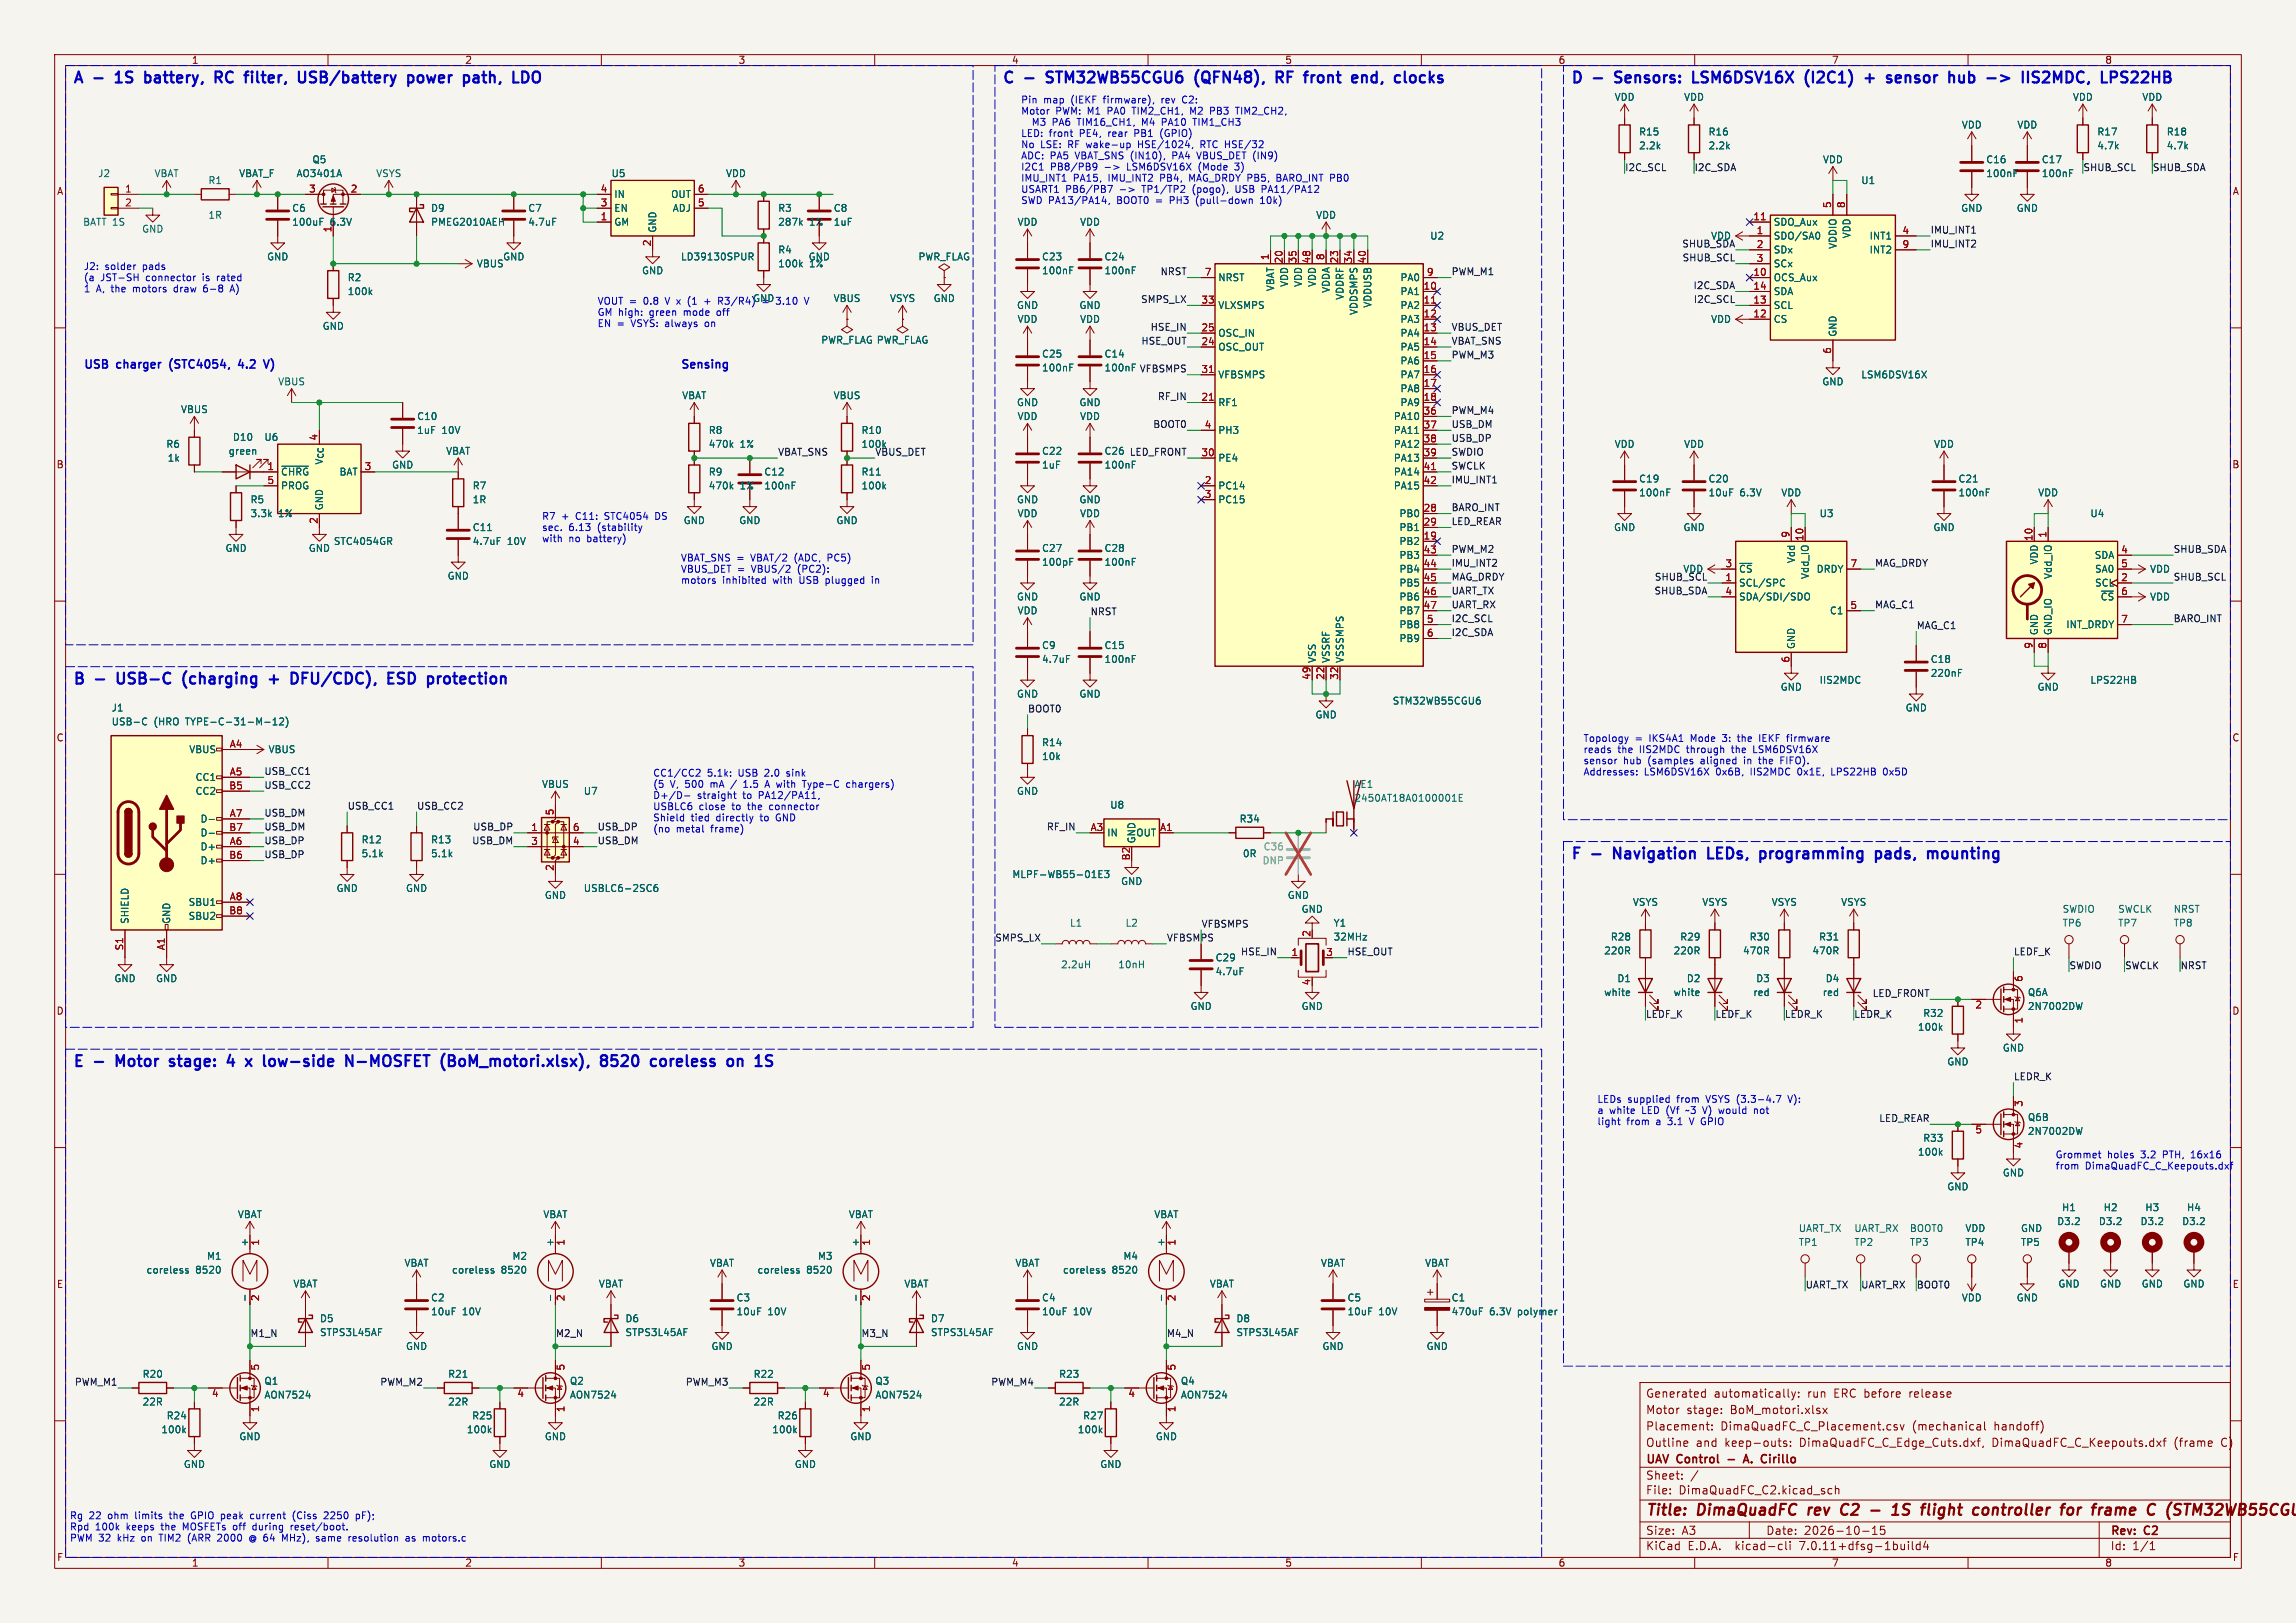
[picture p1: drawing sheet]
<svg xmlns="http://www.w3.org/2000/svg" width="420mm" height="297mm" viewBox="0 0 420 297" stroke-linecap="round" stroke-linejoin="round" font-family="sans-serif">
<defs><g id="words">
<g font-size="2.8" fill="#0000c2">
<text x="13.3" y="16.2">A</text>
<text x="22.1" y="16.2">1S</text>
<text x="28.2" y="16.2">battery,</text>
<text x="41.9" y="16.2">RC</text>
<text x="48.2" y="16.2">filter,</text>
<text x="58.7" y="16.2">USB/battery</text>
<text x="79.5" y="16.2">power</text>
<text x="90.5" y="16.2">path,</text>
<text x="183.3" y="16.2">C</text>
<text x="192.4" y="16.2">STM32WB55CGU6</text>
<text x="220.3" y="16.2">(QFN48),</text>
<text x="236" y="16.2">RF</text>
<text x="242" y="16.2">front</text>
<text x="251.5" y="16.2">end,</text>
<text x="260.1" y="16.2">clocks</text>
<text x="287.3" y="16.2">D</text>
<text x="296.4" y="16.2">Sensors:</text>
<text x="311.4" y="16.2">LSM6DSV16X</text>
<text x="332.8" y="16.2">(I2C1)</text>
<text x="344.5" y="16.2">+</text>
<text x="349.3" y="16.2">sensor</text>
<text x="361.4" y="16.2">hub</text>
<text x="369.2" y="16.2">-&gt;</text>
<text x="376.5" y="16.2">IIS2MDC,</text>
<text x="391.7" y="16.2">LPS22HB</text>
<text x="13.3" y="126.2">B</text>
<text x="22.4" y="126.2">USB-C</text>
<text x="35.2" y="126.2">(charging</text>
<text x="51.8" y="126.2">+</text>
<text x="56.6" y="126.2">DFU/CDC),</text>
<text x="75.1" y="126.2">ESD</text>
<text x="83.2" y="126.2">protection</text>
<text x="287.3" y="158.2">F</text>
<text x="296.1" y="158.2">Navigation</text>
<text x="314.1" y="158.2">LEDs,</text>
<text x="324.5" y="158.2">programming</text>
<text x="346.4" y="158.2">pads,</text>
<text x="356.7" y="158.2">mounting</text>
<text x="13.3" y="196.2">E</text>
<text x="22.2" y="196.2">Motor</text>
<text x="32.8" y="196.2">stage:</text>
<text x="44.2" y="196.2">4</text>
<text x="48.4" y="196.2">x</text>
<text x="52.4" y="196.2">low-side</text>
<text x="68.2" y="196.2">N-MOSFET</text>
<text x="86.4" y="196.2">(BoM_motori.xlsx),</text>
<text x="116.5" y="196.2">8520</text>
<text x="126.4" y="196.2">coreless</text>
<text x="141.2" y="196.2">on</text>
</g>
<g font-size="2.8" fill="#840000">
<text x="301" y="277.9">Title:</text>
<text x="310.6" y="277.9">DimaQuadFC</text>
<text x="331.6" y="277.9">rev</text>
<text x="338.4" y="277.9">C2</text>
<text x="349.5" y="277.9">1S</text>
<text x="355.6" y="277.9">flight</text>
<text x="365.8" y="277.9">controller</text>
<text x="382.7" y="277.9">for</text>
<text x="389.2" y="277.9">frame</text>
<text x="400.1" y="277.9">C</text>
<text x="404.5" y="277.9">(STM32WB55</text>
</g>
<g font-size="2.1" fill="#0000c2">
<text x="15.2" y="68.2">USB</text>
<text x="21.5" y="68.2">charger</text>
<text x="31.7" y="68.2">(STC4054,</text>
<text x="45" y="68.2">4.2</text>
<text x="50.3" y="68.2">V)</text>
<text x="124.5" y="68.2">Sensing</text>
</g>
<g font-size="2.1" fill="#840000">
<text x="301" y="256">Generated</text>
<text x="313.5" y="256">automatically:</text>
<text x="330.7" y="256">run</text>
<text x="335.7" y="256">ERC before</text>
<text x="349.7" y="256">release</text>
<text x="301" y="262">Placement:</text>
<text x="301" y="259">Motor</text>
<text x="308.5" y="259">stage:</text>
<text x="314.7" y="262">DimaQuadFC_C_Placement.csv</text>
<text x="316.6" y="259">BoM_motori.xlsx</text>
<text x="349.9" y="262">(mechanical</text>
<text x="365" y="262">handoff)</text>
<text x="301" y="268.2">UAV</text>
<text x="301" y="265">Outline</text>
<text x="306.9" y="268.2">Control</text>
<text x="310.2" y="265">and</text>
<text x="315.6" y="265">keep-outs:</text>
<text x="320.4" y="268.2">A.</text>
<text x="324.1" y="268.2">Cirillo</text>
<text x="329.4" y="265">DimaQuadFC_C_Edge_Cuts.dxf,</text>
<text x="364.8" y="265">DimaQuadFC_C_Keepouts.dxf</text>
<text x="398.2" y="265">(frame</text>
<text x="406.9" y="265">C)</text>
<text x="301" y="273.7">File:</text>
<text x="301" y="271">Sheet:</text>
<text x="307.1" y="273.7">DimaQuadFC_C2.kicad_sch</text>
<text x="301" y="281.1">Size:</text>
<text x="307.6" y="281.1">A3</text>
<text x="323" y="281.1">Date:</text>
<text x="330" y="281.1">2026-10-15</text>
<text x="386" y="281.3">Rev:</text>
<text x="392.4" y="281.3">C2</text>
<text x="301" y="283.9">KiCad</text>
<text x="308.7" y="283.9">E.D.A.</text>
<text x="317.6" y="283.9">kicad-cli</text>
<text x="329.5" y="283.9">7.0.11+dfsg-1build4</text>
<text x="386" y="283.9">Id:</text>
<text x="390.1" y="283.9">1/1</text>
</g>
<g font-size="1.8" fill="#840000">
<text x="35" y="11.9">1</text>
<text x="85" y="11.9">2</text>
<text x="135" y="11.9">3</text>
<text x="185" y="11.9">4</text>
<text x="235" y="11.9">5</text>
<text x="285" y="11.9">6</text>
<text x="335" y="11.9">7</text>
<text x="385" y="11.9">8</text>
<text x="10.3" y="35.9">A</text>
<text x="408.3" y="35.9">A</text>
<text x="10.3" y="85.9">B</text>
<text x="408.2" y="85.9">B</text>
<text x="10.3" y="135.9">C</text>
<text x="408.2" y="135.9">C</text>
<text x="10.3" y="185.9">D</text>
<text x="408.2" y="185.9">D</text>
<text x="10.3" y="235.9">E</text>
<text x="408.3" y="235.9">E</text>
<text x="10.3" y="285.9">F</text>
<text x="35" y="286.9">1</text>
<text x="85" y="286.9">2</text>
<text x="135" y="286.9">3</text>
<text x="185" y="286.9">4</text>
<text x="235" y="286.9">5</text>
<text x="285" y="286.9">6</text>
<text x="335" y="286.9">7</text>
<text x="385" y="286.9">8</text>
<text x="408.3" y="285.9">F</text>
</g>
<g font-size="1.8" fill="#0000c2">
<text x="186.7" y="19.3">Pin</text>
<text x="186.7" y="21.3">Motor</text>
<text x="189" y="23.3">M3</text>
<text x="190.9" y="19.3">map</text>
<text x="192.9" y="23.3">PA6</text>
<text x="193.1" y="21.3">PWM: M1</text>
<text x="196" y="19.3">(IEKF</text>
<text x="197.6" y="23.3">TIM16_CH1,</text>
<text x="202.2" y="19.3">firmware),</text>
<text x="202.9" y="21.3">PA0</text>
<text x="207.6" y="21.3">TIM2_CH1,</text>
<text x="209.6" y="23.3">M4</text>
<text x="213" y="19.3">rev</text>
<text x="213.4" y="23.3">PA10</text>
<text x="217" y="19.3">C2:</text>
<text x="218.4" y="21.3">M2</text>
<text x="219.4" y="23.3">TIM1_CH3</text>
<text x="222.3" y="21.3">PB3</text>
<text x="227.2" y="21.3">TIM2_CH2,</text>
<text x="186.7" y="25.4">LED:</text>
<text x="186.7" y="27.4">No</text>
<text x="186.7" y="29.5">ADC: PA5</text>
<text x="190.3" y="27.4">LSE:</text>
<text x="191.9" y="25.4">front</text>
<text x="195.5" y="27.4">RF wake-up</text>
<text x="196.8" y="29.5">VBAT_SNS (IN10),</text>
<text x="197.6" y="25.4">PE4,</text>
<text x="203" y="25.4">rear</text>
<text x="208" y="25.4">PB1</text>
<text x="208.7" y="27.4">HSE/1024,</text>
<text x="212.9" y="25.4">(GPIO)</text>
<text x="215" y="29.5">PA4</text>
<text x="219.7" y="29.5">VBUS_DET (IN9)</text>
<text x="220.3" y="27.4">RTC HSE/32</text>
<text x="186.7" y="31.5">I2C1</text>
<text x="186.7" y="33.6">IMU_INT1</text>
<text x="186.7" y="35.6">USART1</text>
<text x="192.2" y="31.5">PB8/PB9</text>
<text x="194.9" y="35.6">PB6/PB7</text>
<text x="196.3" y="33.6">PA15,</text>
<text x="202.9" y="33.6">IMU_INT2</text>
<text x="204.9" y="35.6">-&gt;</text>
<text x="206.5" y="31.5">LSM6DSV16X</text>
<text x="209.3" y="35.6">TP1/TP2</text>
<text x="212.5" y="33.6">PB4,</text>
<text x="218" y="33.6">MAG_DRDY PB5,</text>
<text x="218.6" y="35.6">(pogo),</text>
<text x="219.7" y="31.5">(Mode</text>
<text x="226.6" y="31.5">3)</text>
<text x="226.7" y="35.6">USB</text>
<text x="231.7" y="35.6">PA11/PA12</text>
<text x="234.4" y="33.6">BARO_INT PB0</text>
<text x="186.7" y="37.7">SWD PA13/PA14,</text>
<text x="204.5" y="37.7">BOOT0</text>
<text x="211.7" y="37.7">=</text>
<text x="214.5" y="37.7">PH3</text>
<text x="219.5" y="37.7">(pull-down</text>
<text x="231.5" y="37.7">10k)</text>
<text x="15.2" y="49.7">J2:</text>
<text x="15.2" y="51.8">(a</text>
<text x="15.2" y="53.8">1</text>
<text x="17.6" y="53.8">A, the</text>
<text x="18.4" y="51.8">JST-SH</text>
<text x="19.2" y="49.7">solder</text>
<text x="24.6" y="53.8">motors</text>
<text x="26.2" y="49.7">pads</text>
<text x="26.8" y="51.8">connector</text>
<text x="32.3" y="53.8">draw</text>
<text x="37.4" y="51.8">is</text>
<text x="37.9" y="53.8">6-8</text>
<text x="40.2" y="51.8">rated</text>
<text x="43.1" y="53.8">A)</text>
<text x="109.2" y="56.1">VOUT =</text>
<text x="109.2" y="58.1">GM high:</text>
<text x="117.9" y="56.1">0.8</text>
<text x="118.9" y="58.1">green</text>
<text x="122" y="56.1">V x</text>
<text x="125.4" y="58.1">mode</text>
<text x="126.5" y="56.1">(1</text>
<text x="129.7" y="56.1">+</text>
<text x="131.6" y="58.1">off</text>
<text x="132.5" y="56.1">R3/R4)</text>
<text x="143.5" y="56.1">3.10</text>
<text x="109.2" y="60.2">EN =</text>
<text x="115.6" y="60.2">VSYS: always</text>
<text x="129.4" y="60.2">on</text>
<text x="99.1" y="95.5">R7</text>
<text x="102.7" y="95.5">+</text>
<text x="105.5" y="95.5">C11:</text>
<text x="110.9" y="95.5">STC4054</text>
<text x="120.4" y="95.5">DS</text>
<text x="99.1" y="97.5">sec.</text>
<text x="99.1" y="99.5">with</text>
<text x="104" y="99.5">no</text>
<text x="104" y="97.5">6.13</text>
<text x="107.5" y="99.5">battery)</text>
<text x="109.4" y="97.5">(stability</text>
<text x="124.5" y="103.1">VBAT_SNS =</text>
<text x="124.5" y="105.1">VBUS_DET =</text>
<text x="124.5" y="107.2">motors</text>
<text x="132.2" y="107.2">inhibited</text>
<text x="137.5" y="103.1">VBAT/2</text>
<text x="137.6" y="105.1">VBUS/2</text>
<text x="141.6" y="107.2">with</text>
<text x="145.6" y="103.1">(ADC,</text>
<text x="146.2" y="105.1">(PC2):</text>
<text x="146.5" y="107.2">USB</text>
<text x="151.5" y="107.2">plugged</text>
<text x="151.9" y="103.1">PC5)</text>
<text x="160.2" y="107.2">in</text>
<text x="289.6" y="136.1">Topology</text>
<text x="299.1" y="136.1">=</text>
<text x="301.8" y="136.1">IKS4A1</text>
<text x="309.6" y="136.1">Mode</text>
<text x="315.6" y="136.1">3:</text>
<text x="318.6" y="136.1">the</text>
<text x="322.7" y="136.1">IEKF</text>
<text x="328" y="136.1">firmware</text>
<text x="119.4" y="142.4">CC1/CC2</text>
<text x="129.4" y="142.4">5.1k:</text>
<text x="135.2" y="142.4">USB</text>
<text x="140.2" y="142.4">2.0</text>
<text x="144.4" y="142.4">sink</text>
<text x="289.6" y="138.1">reads</text>
<text x="289.6" y="140.2">sensor</text>
<text x="289.6" y="142.2">Addresses:</text>
<text x="295.9" y="138.1">the</text>
<text x="297" y="140.2">hub</text>
<text x="300.1" y="138.1">IIS2MDC</text>
<text x="300.8" y="142.2">LSM6DSV16X</text>
<text x="301.6" y="140.2">(samples</text>
<text x="308.9" y="138.1">through</text>
<text x="311.4" y="140.2">aligned</text>
<text x="314" y="142.2">0x6B,</text>
<text x="317.3" y="138.1">the</text>
<text x="319.5" y="140.2">in</text>
<text x="320.5" y="142.2">IIS2MDC</text>
<text x="321.4" y="138.1">LSM6DSV16X</text>
<text x="322.4" y="140.2">the</text>
<text x="326.6" y="140.2">FIFO).</text>
<text x="329.3" y="142.2">0x1E,</text>
<text x="335.7" y="142.2">LPS22HB</text>
<text x="345.4" y="142.2">0x5D</text>
<text x="119.4" y="144.5">(5</text>
<text x="119.4" y="146.5">D+/D-</text>
<text x="119.4" y="148.6">USBLC6</text>
<text x="122.6" y="144.5">V, 500</text>
<text x="127.6" y="146.5">straight</text>
<text x="127.9" y="148.6">close</text>
<text x="130.3" y="144.5">mA</text>
<text x="134.1" y="148.6">to</text>
<text x="134.2" y="144.5">/</text>
<text x="136.1" y="146.5">to</text>
<text x="136.7" y="144.5">1.5</text>
<text x="137.1" y="148.6">the</text>
<text x="139.1" y="146.5">PA12/PA11,</text>
<text x="140.9" y="144.5">A with</text>
<text x="141.2" y="148.6">connector</text>
<text x="148.2" y="144.5">Type-C</text>
<text x="156.3" y="144.5">chargers)</text>
<text x="119.4" y="150.6">Shield</text>
<text x="119.4" y="152.7">(no</text>
<text x="123.7" y="152.7">metal</text>
<text x="126.4" y="150.6">tied</text>
<text x="130.2" y="152.7">frame)</text>
<text x="131.2" y="150.6">directly</text>
<text x="139.4" y="150.6">to</text>
<text x="142.4" y="150.6">GND</text>
<text x="292.1" y="202.1">LEDs</text>
<text x="297.7" y="202.1">supplied</text>
<text x="306.9" y="202.1">from</text>
<text x="312.4" y="202.1">VSYS (3.3-4.7</text>
<text x="327.8" y="202.1">V):</text>
<text x="292.1" y="204.2">a</text>
<text x="292.1" y="206.2">light</text>
<text x="294.4" y="204.2">white</text>
<text x="297.6" y="206.2">from</text>
<text x="300.5" y="204.2">LED (Vf</text>
<text x="303.1" y="206.2">a</text>
<text x="305.4" y="206.2">3.1</text>
<text x="308.9" y="204.2">~3</text>
<text x="309.6" y="206.2">V GPIO</text>
<text x="312.2" y="204.2">V)</text>
<text x="315.3" y="204.2">would</text>
<text x="321.9" y="204.2">not</text>
<text x="375.9" y="212.3">Grommet</text>
<text x="375.9" y="214.3">from</text>
<text x="381.4" y="214.3">DimaQuadFC_C_Keepouts.dxf</text>
<text x="385.5" y="212.3">holes</text>
<text x="391.7" y="212.3">3.2</text>
<text x="395.9" y="212.3">PTH,</text>
<text x="401.3" y="212.3">16x16</text>
<text x="12.7" y="278.3">Rg</text>
<text x="12.7" y="280.4">Rpd</text>
<text x="16.3" y="278.3">22</text>
<text x="17.4" y="280.4">100k</text>
<text x="19.9" y="278.3">ohm</text>
<text x="23.3" y="280.4">keeps</text>
<text x="25" y="278.3">limits</text>
<text x="29.8" y="280.4">the</text>
<text x="31.5" y="278.3">the</text>
<text x="34" y="280.4">MOSFETs off</text>
<text x="35.7" y="278.3">GPIO peak</text>
<text x="46.9" y="278.3">current</text>
<text x="47.1" y="280.4">during</text>
<text x="54.3" y="280.4">reset/boot.</text>
<text x="54.8" y="278.3">(Ciss</text>
<text x="60.8" y="278.3">2250</text>
<text x="66.8" y="278.3">pF);</text>
<text x="12.7" y="282.4">PWM 32</text>
<text x="21.6" y="282.4">kHz</text>
<text x="26.2" y="282.4">on</text>
<text x="29.7" y="282.4">TIM2</text>
<text x="35.1" y="282.4">(ARR</text>
<text x="40.7" y="282.4">2000</text>
<text x="46.7" y="282.4">@ 64</text>
<text x="53.1" y="282.4">MHz),</text>
<text x="59.5" y="282.4">same</text>
<text x="65.7" y="282.4">resolution</text>
<text x="76.3" y="282.4">as</text>
<text x="79.7" y="282.4">motors.c</text>
</g>
<g font-size="1.8" fill="#006464">
<text x="295.3" y="18.6">VDD</text>
<text x="308" y="18.6">VDD</text>
<text x="358.8" y="23.7">VDD</text>
<text x="368.9" y="23.7">VDD</text>
<text x="379.1" y="18.6">VDD</text>
<text x="391.8" y="18.6">VDD</text>
<text x="299.7" y="25">R15</text>
<text x="299.7" y="27.5">2.2k</text>
<text x="312.4" y="25">R16</text>
<text x="312.4" y="27.5">2.2k</text>
<text x="383.6" y="25">R17</text>
<text x="383.6" y="27.5">4.7k</text>
<text x="396.3" y="25">R18</text>
<text x="396.3" y="27.5">4.7k</text>
<text x="17.9" y="32.6">J2</text>
<text x="28.2" y="32.6">VBAT</text>
<text x="38" y="33.9">R1</text>
<text x="43.7" y="32.6">VBAT_F</text>
<text x="54.1" y="32.6">AO3401A</text>
<text x="57" y="30.1">Q5</text>
<text x="68.7" y="32.6">VSYS</text>
<text x="111.8" y="32.6">U5</text>
<text x="132.7" y="32.6">VDD</text>
<text x="333.4" y="30.1">VDD</text>
<text x="340.4" y="33.9">U1</text>
<text x="363.2" y="30.1">C16</text>
<text x="363.2" y="32.6">100nF</text>
<text x="373.4" y="30.1">C17</text>
<text x="373.4" y="32.6">100nF</text>
<text x="15.1" y="41.5">BATT 1S</text>
<text x="38" y="40.2">1R</text>
<text x="53.3" y="39">C6</text>
<text x="53.3" y="41.5">100uF</text>
<text x="60.4" y="41.5">6.3V</text>
<text x="78.7" y="39">D9</text>
<text x="78.7" y="41.5">PMEG2010AEH</text>
<text x="96.5" y="39">C7</text>
<text x="96.5" y="41.5">4.7uF</text>
<text x="112.3" y="41.5">GM</text>
<text x="112.3" y="39">EN</text>
<text x="112.3" y="36.4">IN</text>
<text x="122.7" y="36.4">OUT</text>
<text x="123" y="39">ADJ</text>
<text x="142.2" y="39">R3</text>
<text x="142.2" y="41.5">287k</text>
<text x="148.1" y="41.5">1%</text>
<text x="152.4" y="39">C8</text>
<text x="152.4" y="41.5">1uF</text>
<text x="186" y="41.5">VDD</text>
<text x="197.5" y="41.5">VDD</text>
<text x="240.7" y="40.2">VDD</text>
<text x="324.4" y="41.5">SDO_Aux</text>
<text x="358.6" y="39">GND</text>
<text x="368.8" y="39">GND</text>
<text x="25.9" y="42.8">GND</text>
<text x="48.8" y="47.9">GND</text>
<text x="91.9" y="47.9">GND</text>
<text x="120.2" y="42.7" transform="rotate(-90 120.2 42.7)">GND</text>
<text x="124.5" y="47.9">LD39130SPUR</text>
<text x="142.2" y="46.6">R4</text>
<text x="147.8" y="47.9">GND</text>
<text x="167.9" y="47.9">PWR_FLAG</text>
<text x="190.5" y="47.9">C23</text>
<text x="201.9" y="47.9">C24</text>
<text x="261.5" y="44">U2</text>
<text x="312.9" y="44">VDD</text>
<text x="324.4" y="44">SDO/SA0</text>
<text x="324.4" y="46.6">SDx</text>
<text x="336.1" y="45.6" transform="rotate(-90 336.1 45.6)">VDDIO</text>
<text x="338.7" y="43.7" transform="rotate(-90 338.7 43.7)">VDD</text>
<text x="341.9" y="44">INT1</text>
<text x="341.9" y="46.6">INT2</text>
<text x="63.5" y="51.7">R2</text>
<text x="87.1" y="49.1">VBUS</text>
<text x="117.3" y="50.4">GND</text>
<text x="142.2" y="49.1">100k</text>
<text x="148.1" y="49.1">1%</text>
<text x="190.5" y="50.4">100nF</text>
<text x="201.9" y="50.4">100nF</text>
<text x="222.8" y="51.7">NRST</text>
<text x="233.3" y="53.4" transform="rotate(-90 233.3 53.4)">VBAT</text>
<text x="235.8" y="52.6" transform="rotate(-90 235.8 52.6)">VDD</text>
<text x="238.4" y="52.6" transform="rotate(-90 238.4 52.6)">VDD</text>
<text x="240.9" y="52.6" transform="rotate(-90 240.9 52.6)">VDD</text>
<text x="243.4" y="53.7" transform="rotate(-90 243.4 53.7)">VDDA</text>
<text x="256.1" y="51.7">PA0</text>
<text x="324.4" y="51.7">OCS_Aux</text>
<text x="324.4" y="49.1">SCx</text>
<text x="63.5" y="54.2">100k</text>
<text x="137.7" y="55.5">GND</text>
<text x="140.8" y="56.1">=</text>
<text x="152.4" y="55.5">VBUS</text>
<text x="162.7" y="55.5">VSYS</text>
<text x="170.7" y="55.5">GND</text>
<text x="185.9" y="56.7">GND</text>
<text x="186" y="59.3">VDD</text>
<text x="197.4" y="56.7">GND</text>
<text x="197.5" y="59.3">VDD</text>
<text x="222.8" y="56.7">VLXSMPS</text>
<text x="246" y="55" transform="rotate(-90 246 55)">VDDRF</text>
<text x="248.5" y="57.7" transform="rotate(-90 248.5 57.7)">VDDSMPS</text>
<text x="251.1" y="56.4" transform="rotate(-90 251.1 56.4)">VDDUSB</text>
<text x="256.1" y="54.2">PA1</text>
<text x="256.1" y="56.7">PA2</text>
<text x="256.1" y="59.3">PA3</text>
<text x="312.9" y="59.3">VDD</text>
<text x="324.4" y="59.3">CS</text>
<text x="324.4" y="56.7">SCL</text>
<text x="324.4" y="54.2">SDA</text>
<text x="58.9" y="60.6">GND</text>
<text x="150.1" y="63.1">PWR_FLAG PWR_FLAG</text>
<text x="190.5" y="65.6">C25</text>
<text x="201.9" y="65.6">C14</text>
<text x="222.8" y="64.4">OSC_OUT</text>
<text x="222.8" y="61.8">OSC_IN</text>
<text x="256.1" y="61.8">PA4</text>
<text x="256.1" y="64.4">PA5</text>
<text x="336.1" y="61.7" transform="rotate(-90 336.1 61.7)">GND</text>
<text x="50.8" y="70.7">VBUS</text>
<text x="190.5" y="68.2">100nF</text>
<text x="201.9" y="68.2">100nF</text>
<text x="222.8" y="69.4">VFBSMPS</text>
<text x="256.1" y="66.9">PA6</text>
<text x="256.1" y="69.4">PA7</text>
<text x="256.1" y="72">PA8</text>
<text x="333.2" y="70.7">GND</text>
<text x="340.4" y="69.4">LSM6DSV16X</text>
<text x="33" y="75.8">VBUS</text>
<text x="76.2" y="77.1">C10</text>
<text x="124.7" y="73.3">VBAT</text>
<text x="152.4" y="73.3">VBUS</text>
<text x="185.9" y="74.5">GND</text>
<text x="186" y="77.1">VDD</text>
<text x="197.4" y="74.5">GND</text>
<text x="197.5" y="77.1">VDD</text>
<text x="222.8" y="74.5">RF1</text>
<text x="254.9" y="77.1">PA10</text>
<text x="256.1" y="74.5">PA9</text>
<text x="30.3" y="82.1">R6</text>
<text x="41.7" y="83.4">green</text>
<text x="42.5" y="80.9">D10</text>
<text x="48.3" y="80.9">U6</text>
<text x="76.2" y="79.6">1uF</text>
<text x="80.8" y="79.6">10V</text>
<text x="81.5" y="83.4">VBAT</text>
<text x="129.5" y="79.6">R8</text>
<text x="129.5" y="82.1">470k</text>
<text x="135.4" y="82.1">1%</text>
<text x="157.5" y="79.6">R10</text>
<text x="157.5" y="82.1">100k</text>
<text x="190.5" y="83.4">C22</text>
<text x="201.9" y="83.4">C26</text>
<text x="222.8" y="79.6">PH3</text>
<text x="254.9" y="79.6">PA11</text>
<text x="254.9" y="82.1">PA12</text>
<text x="295.3" y="82.1">VDD</text>
<text x="308" y="82.1">VDD</text>
<text x="353.7" y="82.1">VDD</text>
<text x="30.6" y="84.7">1k</text>
<text x="51.3" y="87.2">~{CHRG}</text>
<text x="51.3" y="89.8">PROG</text>
<text x="59.3" y="85.2" transform="rotate(-90 59.3 85.2)">V_{CC}</text>
<text x="62" y="87.2">BAT</text>
<text x="71.6" y="86">GND</text>
<text x="86.4" y="89.8">R7</text>
<text x="129.5" y="87.2">R9</text>
<text x="129.5" y="89.8">470k</text>
<text x="135.4" y="89.8">1%</text>
<text x="139.7" y="89.8">100nF</text>
<text x="139.7" y="87.2">C12</text>
<text x="157.5" y="87.2">R11</text>
<text x="157.5" y="89.8">100k</text>
<text x="190.5" y="86">1uF</text>
<text x="201.9" y="86">100nF</text>
<text x="222.8" y="89.8">PC14</text>
<text x="222.8" y="84.7">PE4</text>
<text x="254.9" y="84.7">PA13</text>
<text x="254.9" y="87.2">PA14</text>
<text x="254.9" y="89.8">PA15</text>
<text x="299.7" y="88.5">C19</text>
<text x="312.4" y="88.5">C20</text>
<text x="358.2" y="88.5">C21</text>
<text x="45.7" y="92.3">R5</text>
<text x="45.7" y="94.8">3.3k</text>
<text x="51" y="94.8">1%</text>
<text x="59.3" y="93.5" transform="rotate(-90 59.3 93.5)">GND</text>
<text x="86.4" y="92.3">1R</text>
<text x="185.9" y="92.3">GND</text>
<text x="186" y="94.8">VDD</text>
<text x="197.4" y="92.3">GND</text>
<text x="197.5" y="94.8">VDD</text>
<text x="222.8" y="92.3">PC15</text>
<text x="255.9" y="94.8">PB0</text>
<text x="299.7" y="91">100nF</text>
<text x="312.4" y="91">10uF</text>
<text x="318.3" y="91">6.3V</text>
<text x="325.7" y="91">VDD</text>
<text x="332.8" y="94.8">U3</text>
<text x="358.2" y="91">100nF</text>
<text x="372.7" y="91">VDD</text>
<text x="382.3" y="94.8">U4</text>
<text x="41.1" y="101.2">GND</text>
<text x="56.4" y="101.2">GND</text>
<text x="61" y="99.9">STC4054GR</text>
<text x="86.4" y="97.4">C11</text>
<text x="86.4" y="99.9">4.7uF</text>
<text x="92.8" y="99.9">10V</text>
<text x="125" y="96.1">GND</text>
<text x="135.1" y="96.1">GND</text>
<text x="152.9" y="96.1">GND</text>
<text x="190.5" y="101.2">C27</text>
<text x="201.9" y="101.2">C28</text>
<text x="255.9" y="99.9">PB2</text>
<text x="255.9" y="97.4">PB1</text>
<text x="295.1" y="97.4">GND</text>
<text x="307.8" y="97.4">GND</text>
<text x="353.6" y="97.4">GND</text>
<text x="81.8" y="106.3">GND</text>
<text x="190.5" y="103.7">100pF</text>
<text x="201.9" y="103.7">100nF</text>
<text x="255.9" y="102.5">PB3</text>
<text x="255.9" y="105">PB4</text>
<text x="255.9" y="107.5">PB5</text>
<text x="307.8" y="105">VDD</text>
<text x="318" y="107.5">SCL/SPC</text>
<text x="318" y="105">~{CS}</text>
<text x="328.5" y="103.2" transform="rotate(-90 328.5 103.2)">Vdd</text>
<text x="331.1" y="106.1" transform="rotate(-90 331.1 106.1)">Vdd_IO</text>
<text x="332.2" y="105">DRDY</text>
<text x="373" y="103.4" transform="rotate(-90 373 103.4)">VDD</text>
<text x="375.5" y="106.1" transform="rotate(-90 375.5 106.1)">Vdd_IO</text>
<text x="383.1" y="102.5">SDA</text>
<text x="383.1" y="107.5">SCL</text>
<text x="383.1" y="105">SA0</text>
<text x="393.2" y="105">VDD</text>
<text x="185.9" y="110.1">GND</text>
<text x="186" y="112.6">VDD</text>
<text x="197.4" y="110.1">GND</text>
<text x="255.9" y="110.1">PB6</text>
<text x="255.9" y="112.6">PB7</text>
<text x="318" y="110.1">SDA/SDI/SDO</text>
<text x="334.6" y="112.6">C1</text>
<text x="384.2" y="110.1">~{CS}</text>
<text x="393.2" y="110.1">VDD</text>
<text x="190.5" y="119">C9</text>
<text x="201.9" y="119">C15</text>
<text x="255.9" y="115.2">PB8</text>
<text x="255.9" y="117.7">PB9</text>
<text x="328.5" y="118.9" transform="rotate(-90 328.5 118.9)">GND</text>
<text x="373" y="116.3" transform="rotate(-90 373 116.3)">GND</text>
<text x="375.5" y="116.3" transform="rotate(-90 375.5 116.3)">GND_IO</text>
<text x="377.9" y="115.2">INT_DRDY</text>
<text x="190.5" y="121.5">4.7uF</text>
<text x="201.9" y="121.5">100nF</text>
<text x="240.9" y="121.4" transform="rotate(-90 240.9 121.4)">VSS</text>
<text x="243.4" y="121.4" transform="rotate(-90 243.4 121.4)">VSSRF</text>
<text x="246" y="121.4" transform="rotate(-90 246 121.4)">VSSSMPS</text>
<text x="332.8" y="125.3">IIS2MDC</text>
<text x="353.1" y="121.5">C18</text>
<text x="353.1" y="124.1">220nF</text>
<text x="382.3" y="125.3">LPS22HB</text>
<text x="20.3" y="130.4">J1</text>
<text x="185.9" y="127.9">GND</text>
<text x="197.4" y="127.9">GND</text>
<text x="240.5" y="131.7">GND</text>
<text x="254.7" y="129.1">STM32WB55CGU6</text>
<text x="325.6" y="126.6">GND</text>
<text x="348.5" y="130.4">GND</text>
<text x="372.6" y="126.6">GND</text>
<text x="20.3" y="132.9">USB-C</text>
<text x="28.2" y="132.9">(HRO</text>
<text x="34.1" y="132.9">TYPE-C-31-M-12)</text>
<text x="190.5" y="136.8">R14</text>
<text x="34.5" y="138">VBUS</text>
<text x="35.7" y="143.1">CC1</text>
<text x="49" y="138">VBUS</text>
<text x="190.5" y="139.3">10k</text>
<text x="35.7" y="145.6">CC2</text>
<text x="99" y="144.4">VBUS</text>
<text x="106.7" y="145.6">U7</text>
<text x="185.9" y="145.6">GND</text>
<text x="203" y="148.2">U8</text>
<text x="247.7" y="144.4">AE1</text>
<text x="247.7" y="146.9">2450AT18A0100001E</text>
<text x="36.6" y="155.8">D+</text>
<text x="36.6" y="150.7">D-</text>
<text x="36.6" y="153.3">D-</text>
<text x="66" y="154.5">R12</text>
<text x="78.7" y="154.5">R13</text>
<text x="202.4" y="153.3">IN</text>
<text x="207.8" y="153.3">OUT</text>
<text x="207.9" y="154.4" transform="rotate(-90 207.9 154.4)">GND</text>
<text x="226.7" y="150.7">R34</text>
<text x="36.6" y="158.3">D+</text>
<text x="66" y="157.1">5.1k</text>
<text x="78.7" y="157.1">5.1k</text>
<text x="185.1" y="160.9">MLPF-WB55-01E3</text>
<text x="227.3" y="157.1">0R</text>
<text x="34.4" y="166">SBU1</text>
<text x="61.5" y="163.4">GND</text>
<text x="74.2" y="163.4">GND</text>
<text x="99.6" y="164.7">GND</text>
<text x="106.7" y="163.4">USBLC6-2SC6</text>
<text x="205" y="162.2">GND</text>
<text x="235.5" y="164.7">GND</text>
<text x="238" y="167.2">GND</text>
<text x="298.6" y="166">VSYS</text>
<text x="311.3" y="166">VSYS</text>
<text x="324" y="166">VSYS</text>
<text x="336.7" y="166">VSYS</text>
<text x="377.2" y="167.2">SWDIO</text>
<text x="387.4" y="167.2">SWCLK</text>
<text x="397.5" y="167.2">NRST</text>
<text x="23.7" y="169.2" transform="rotate(-90 23.7 169.2)">SHIELD</text>
<text x="31.3" y="169.2" transform="rotate(-90 31.3 169.2)">GND</text>
<text x="34.4" y="168.5">SBU2</text>
<text x="195.6" y="169.8">L1</text>
<text x="205.8" y="169.8">L2</text>
<text x="243.8" y="169.8">Y1</text>
<text x="243.8" y="172.3">32MHz</text>
<text x="294.5" y="172.3">R28</text>
<text x="307.2" y="172.3">R29</text>
<text x="319.9" y="172.3">R30</text>
<text x="332.6" y="172.3">R31</text>
<text x="377.2" y="169.8">TP6</text>
<text x="387.4" y="169.8">TP7</text>
<text x="397.5" y="169.8">TP8</text>
<text x="20.8" y="179.9">GND</text>
<text x="28.4" y="179.9">GND</text>
<text x="194" y="177.4">2.2uH</text>
<text x="204.5" y="177.4">10nH</text>
<text x="222.3" y="176.1">C29</text>
<text x="222.3" y="178.7">4.7uF</text>
<text x="293.3" y="174.9">220R</text>
<text x="295.8" y="179.9">D1</text>
<text x="306" y="174.9">220R</text>
<text x="308.5" y="179.9">D2</text>
<text x="318.7" y="174.9">470R</text>
<text x="321.2" y="179.9">D3</text>
<text x="331.4" y="174.9">470R</text>
<text x="333.9" y="179.9">D4</text>
<text x="217.7" y="185">GND</text>
<text x="238" y="185">GND</text>
<text x="293.3" y="182.5">white</text>
<text x="306" y="182.5">white</text>
<text x="320.6" y="182.5">red</text>
<text x="333.3" y="182.5">red</text>
<text x="370.9" y="182.5">Q6A</text>
<text x="370.9" y="185">2N7002DW</text>
<text x="350.7" y="188.8">100k</text>
<text x="351.7" y="186.3">R32</text>
<text x="356.1" y="195.2">GND</text>
<text x="366.3" y="192.6">GND</text>
<text x="351.7" y="209.1">R33</text>
<text x="370.9" y="205.3">Q6B</text>
<text x="370.9" y="207.9">2N7002DW</text>
<text x="350.7" y="211.7">100k</text>
<text x="366.3" y="215.5">GND</text>
<text x="356.1" y="218">GND</text>
<text x="377.1" y="221.8">H1</text>
<text x="384.7" y="221.8">H2</text>
<text x="392.3" y="221.8">H3</text>
<text x="399.9" y="221.8">H4</text>
<text x="43.4" y="223.1">VBAT</text>
<text x="99.3" y="223.1">VBAT</text>
<text x="155.2" y="223.1">VBAT</text>
<text x="211.1" y="223.1">VBAT</text>
<text x="328.9" y="225.7">UART_TX</text>
<text x="339.1" y="225.7">UART_RX</text>
<text x="349.3" y="225.7">BOOT0</text>
<text x="359.4" y="225.7">VDD</text>
<text x="369.6" y="225.7">GND</text>
<text x="376.2" y="224.4">D3.2</text>
<text x="383.8" y="224.4">D3.2</text>
<text x="391.5" y="224.4">D3.2</text>
<text x="399.1" y="224.4">D3.2</text>
<text x="26.7" y="233.3">coreless</text>
<text x="35.8" y="233.3">8520</text>
<text x="37.8" y="230.7">M1</text>
<text x="45.5" y="228.2" transform="rotate(-90 45.5 228.2)">+</text>
<text x="73.9" y="232">VBAT</text>
<text x="82.6" y="233.3">coreless</text>
<text x="91.7" y="233.3">8520</text>
<text x="93.6" y="230.7">M2</text>
<text x="101.3" y="228.2" transform="rotate(-90 101.3 228.2)">+</text>
<text x="129.8" y="232">VBAT</text>
<text x="138.5" y="233.3">coreless</text>
<text x="147.6" y="233.3">8520</text>
<text x="149.5" y="230.7">M3</text>
<text x="157.2" y="228.2" transform="rotate(-90 157.2 228.2)">+</text>
<text x="185.7" y="232">VBAT</text>
<text x="194.3" y="233.3">coreless</text>
<text x="203.4" y="233.3">8520</text>
<text x="205.4" y="230.7">M4</text>
<text x="213.1" y="228.2" transform="rotate(-90 213.1 228.2)">+</text>
<text x="241.5" y="232">VBAT</text>
<text x="260.6" y="232">VBAT</text>
<text x="328.9" y="228.2">TP1</text>
<text x="339.1" y="228.2">TP2</text>
<text x="349.3" y="228.2">TP3</text>
<text x="359.4" y="228.2">TP4</text>
<text x="369.6" y="228.2">TP5</text>
<text x="53.6" y="235.8">VBAT</text>
<text x="78.7" y="238.4">C2</text>
<text x="109.5" y="235.8">VBAT</text>
<text x="134.6" y="238.4">C3</text>
<text x="165.3" y="235.8">VBAT</text>
<text x="190.5" y="238.4">C4</text>
<text x="221.2" y="235.8">VBAT</text>
<text x="246.4" y="238.4">C5</text>
<text x="265.4" y="238.4">C1</text>
<text x="358.8" y="238.4">VDD</text>
<text x="368.8" y="238.4">GND</text>
<text x="376.4" y="235.8">GND</text>
<text x="384" y="235.8">GND</text>
<text x="391.7" y="235.8">GND</text>
<text x="399.3" y="235.8">GND</text>
<text x="58.4" y="242.2">D5</text>
<text x="58.4" y="244.7">STPS3L45AF</text>
<text x="78.7" y="240.9">10uF</text>
<text x="84.6" y="240.9">10V</text>
<text x="114.3" y="242.2">D6</text>
<text x="114.3" y="244.7">STPS3L45AF</text>
<text x="134.6" y="240.9">10uF</text>
<text x="140.5" y="240.9">10V</text>
<text x="170.2" y="242.2">D7</text>
<text x="170.2" y="244.7">STPS3L45AF</text>
<text x="190.5" y="240.9">10uF</text>
<text x="196.3" y="240.9">10V</text>
<text x="226.1" y="242.2">D8</text>
<text x="226.1" y="244.7">STPS3L45AF</text>
<text x="246.4" y="240.9">10uF</text>
<text x="252.2" y="240.9">10V</text>
<text x="265.4" y="240.9">470uF</text>
<text x="272.5" y="240.9">6.3V</text>
<text x="277.8" y="240.9">polymer</text>
<text x="74.2" y="247.2">GND</text>
<text x="130" y="247.2">GND</text>
<text x="185.9" y="247.2">GND</text>
<text x="241.8" y="247.2">GND</text>
<text x="260.9" y="247.2">GND</text>
<text x="26" y="252.3">R20</text>
<text x="26" y="257.4">22R</text>
<text x="48.3" y="253.6">Q1</text>
<text x="48.3" y="256.1">AON7524</text>
<text x="81.9" y="252.3">R21</text>
<text x="81.9" y="257.4">22R</text>
<text x="104.1" y="253.6">Q2</text>
<text x="104.1" y="256.1">AON7524</text>
<text x="137.8" y="252.3">R22</text>
<text x="137.8" y="257.4">22R</text>
<text x="160" y="253.6">Q3</text>
<text x="160" y="256.1">AON7524</text>
<text x="193.6" y="252.3">R23</text>
<text x="193.6" y="257.4">22R</text>
<text x="215.9" y="253.6">Q4</text>
<text x="215.9" y="256.1">AON7524</text>
<text x="29.4" y="262.5">100k</text>
<text x="30.4" y="259.9">R24</text>
<text x="43.7" y="263.8">GND</text>
<text x="85.3" y="262.5">100k</text>
<text x="86.3" y="259.9">R25</text>
<text x="99.6" y="263.8">GND</text>
<text x="141.2" y="262.5">100k</text>
<text x="142.1" y="259.9">R26</text>
<text x="155.4" y="263.8">GND</text>
<text x="197.1" y="262.5">100k</text>
<text x="198" y="259.9">R27</text>
<text x="211.3" y="263.8">GND</text>
<text x="33.5" y="268.8">GND</text>
<text x="89.4" y="268.8">GND</text>
<text x="145.3" y="268.8">GND</text>
<text x="201.2" y="268.8">GND</text>
</g>
<g font-size="1.8" fill="#a90000">
<text x="22.8" y="35.3">1</text>
<text x="56.4" y="35.3">3</text>
<text x="64.1" y="35.3">2</text>
<text x="109.8" y="35.3">4</text>
<text x="127.6" y="35.3">6</text>
<text x="22.8" y="37.8">2</text>
<text x="109.8" y="40.4">1</text>
<text x="109.8" y="37.8">3</text>
<text x="127.6" y="37.8">5</text>
<text x="320.6" y="40.4">11</text>
<text x="335" y="38.2" transform="rotate(-90 335 38.2)">5</text>
<text x="337.6" y="38.2" transform="rotate(-90 337.6 38.2)">8</text>
<text x="60.7" y="42.6" transform="rotate(-90 60.7 42.6)">1</text>
<text x="119.1" y="45.2" transform="rotate(-90 119.1 45.2)">2</text>
<text x="232.2" y="47.7" transform="rotate(-90 232.2 47.7)">1</text>
<text x="242.3" y="47.7" transform="rotate(-90 242.3 47.7)">8</text>
<text x="321.2" y="42.9">1</text>
<text x="321.2" y="45.5">2</text>
<text x="347.9" y="42.9">4</text>
<text x="347.9" y="45.5">9</text>
<text x="220.3" y="50.5">7</text>
<text x="234.7" y="48.3" transform="rotate(-90 234.7 48.3)">20</text>
<text x="237.2" y="48.3" transform="rotate(-90 237.2 48.3)">35</text>
<text x="239.8" y="48.3" transform="rotate(-90 239.8 48.3)">48</text>
<text x="244.9" y="48.3" transform="rotate(-90 244.9 48.3)">23</text>
<text x="247.4" y="48.3" transform="rotate(-90 247.4 48.3)">34</text>
<text x="249.9" y="48.3" transform="rotate(-90 249.9 48.3)">40</text>
<text x="260.3" y="53.1">10</text>
<text x="260.9" y="50.5">9</text>
<text x="320.6" y="50.5">10</text>
<text x="320.6" y="53.1">14</text>
<text x="321.2" y="48">3</text>
<text x="219.7" y="55.6">33</text>
<text x="260.3" y="55.6">11</text>
<text x="260.3" y="58.2">12</text>
<text x="320.6" y="58.2">12</text>
<text x="320.6" y="55.6">13</text>
<text x="219.7" y="63.2">24</text>
<text x="219.7" y="60.7">25</text>
<text x="260.3" y="60.7">13</text>
<text x="260.3" y="63.2">14</text>
<text x="260.3" y="65.8">15</text>
<text x="335" y="64.8" transform="rotate(-90 335 64.8)">6</text>
<text x="219.7" y="68.3">31</text>
<text x="260.3" y="68.3">16</text>
<text x="260.3" y="70.9">17</text>
<text x="219.7" y="73.4">21</text>
<text x="260.3" y="73.4">18</text>
<text x="260.3" y="75.9">36</text>
<text x="58.2" y="80.7" transform="rotate(-90 58.2 80.7)">4</text>
<text x="219.7" y="83.6">30</text>
<text x="220.3" y="78.5">4</text>
<text x="260.3" y="78.5">37</text>
<text x="260.3" y="81">38</text>
<text x="260.3" y="83.6">39</text>
<text x="48.8" y="86.1">1</text>
<text x="48.8" y="88.6">5</text>
<text x="66.6" y="86.1">3</text>
<text x="220.3" y="88.6">2</text>
<text x="260.3" y="86.1">41</text>
<text x="260.3" y="88.6">42</text>
<text x="58.2" y="96" transform="rotate(-90 58.2 96)">2</text>
<text x="220.3" y="91.2">3</text>
<text x="260.3" y="93.7">28</text>
<text x="260.3" y="98.8">19</text>
<text x="260.3" y="96.3">29</text>
<text x="260.3" y="101.3">43</text>
<text x="327.4" y="98.5" transform="rotate(-90 327.4 98.5)">9</text>
<text x="329.9" y="99.1" transform="rotate(-90 329.9 99.1)">10</text>
<text x="371.9" y="99.1" transform="rotate(-90 371.9 99.1)">10</text>
<text x="374.4" y="98.5" transform="rotate(-90 374.4 98.5)">1</text>
<text x="387.9" y="101.3">4</text>
<text x="260.3" y="103.9">44</text>
<text x="260.3" y="106.4">45</text>
<text x="315.5" y="106.4">1</text>
<text x="315.5" y="103.9">3</text>
<text x="338.4" y="103.9">7</text>
<text x="387.9" y="106.4">2</text>
<text x="387.9" y="103.9">5</text>
<text x="260.3" y="109">46</text>
<text x="260.3" y="111.5">47</text>
<text x="315.5" y="109">4</text>
<text x="338.4" y="111.5">5</text>
<text x="387.9" y="109">6</text>
<text x="260.9" y="114">5</text>
<text x="260.9" y="116.6">6</text>
<text x="371.9" y="118.8" transform="rotate(-90 371.9 118.8)">9</text>
<text x="374.4" y="118.8" transform="rotate(-90 374.4 118.8)">8</text>
<text x="387.9" y="114">7</text>
<text x="239.8" y="124.5" transform="rotate(-90 239.8 124.5)">49</text>
<text x="242.3" y="124.5" transform="rotate(-90 242.3 124.5)">22</text>
<text x="244.9" y="124.5" transform="rotate(-90 244.9 124.5)">32</text>
<text x="327.4" y="121.4" transform="rotate(-90 327.4 121.4)">6</text>
<text x="41.9" y="136.9">A4</text>
<text x="41.9" y="142">A5</text>
<text x="41.8" y="144.5">B5</text>
<text x="41.9" y="149.6">A7</text>
<text x="101.3" y="149.3" transform="rotate(-90 101.3 149.3)">5</text>
<text x="41.8" y="152.1">B7</text>
<text x="41.9" y="154.7">A6</text>
<text x="97.1" y="152.1">1</text>
<text x="97.1" y="154.7">3</text>
<text x="104.7" y="154.7">4</text>
<text x="104.7" y="152.1">6</text>
<text x="199.4" y="152.1">A3</text>
<text x="212.1" y="152.1">A1</text>
<text x="41.8" y="157.2">B6</text>
<text x="101.3" y="159.5" transform="rotate(-90 101.3 159.5)">2</text>
<text x="206.8" y="157.6" transform="rotate(-90 206.8 157.6)">B2</text>
<text x="41.8" y="167.4">B8</text>
<text x="41.9" y="164.8">A8</text>
<text x="30.2" y="174" transform="rotate(-90 30.2 174)">A1</text>
<text x="239.8" y="171.5" transform="rotate(-90 239.8 171.5)">2</text>
<text x="22.6" y="174" transform="rotate(-90 22.6 174)">S1</text>
<text x="236.1" y="175">1</text>
<text x="242.5" y="175">3</text>
<text x="370.3" y="179.8" transform="rotate(-90 370.3 179.8)">6</text>
<text x="239.8" y="180.4" transform="rotate(-90 239.8 180.4)">4</text>
<text x="361.2" y="184.9">2</text>
<text x="370.3" y="187.4" transform="rotate(-90 370.3 187.4)">1</text>
<text x="370.3" y="202.6" transform="rotate(-90 370.3 202.6)">3</text>
<text x="361.2" y="207.7">5</text>
<text x="370.3" y="210.3" transform="rotate(-90 370.3 210.3)">4</text>
<text x="47.7" y="228" transform="rotate(-90 47.7 228)">1</text>
<text x="103.6" y="228" transform="rotate(-90 103.6 228)">1</text>
<text x="159.5" y="228" transform="rotate(-90 159.5 228)">1</text>
<text x="215.3" y="228" transform="rotate(-90 215.3 228)">1</text>
<text x="47.7" y="238.2" transform="rotate(-90 47.7 238.2)">2</text>
<text x="103.6" y="238.2" transform="rotate(-90 103.6 238.2)">2</text>
<text x="159.5" y="238.2" transform="rotate(-90 159.5 238.2)">2</text>
<text x="215.3" y="238.2" transform="rotate(-90 215.3 238.2)">2</text>
<text x="47.7" y="250.9" transform="rotate(-90 47.7 250.9)">5</text>
<text x="103.6" y="250.9" transform="rotate(-90 103.6 250.9)">5</text>
<text x="159.5" y="250.9" transform="rotate(-90 159.5 250.9)">5</text>
<text x="215.3" y="250.9" transform="rotate(-90 215.3 250.9)">5</text>
<text x="38.7" y="256">4</text>
<text x="94.5" y="256">4</text>
<text x="150.4" y="256">4</text>
<text x="206.3" y="256">4</text>
<text x="47.7" y="258.5" transform="rotate(-90 47.7 258.5)">1</text>
<text x="103.6" y="258.5" transform="rotate(-90 103.6 258.5)">1</text>
<text x="159.5" y="258.5" transform="rotate(-90 159.5 258.5)">1</text>
<text x="215.3" y="258.5" transform="rotate(-90 215.3 258.5)">1</text>
</g>
<g font-size="1.8" fill="#0f0f0f">
<text x="297.2" y="31.4">I2C_SCL</text>
<text x="309.9" y="31.4">I2C_SDA</text>
<text x="381" y="31.4">SHUB_SCL</text>
<text x="393.7" y="31.4">SHUB_SDA</text>
<text x="307.6" y="45.4">SHUB_SDA</text>
<text x="307.7" y="47.9">SHUB_SCL</text>
<text x="353.1" y="45.4">IMU_INT2</text>
<text x="353.1" y="42.8">IMU_INT1</text>
<text x="212.2" y="50.5">NRST</text>
<text x="265.4" y="50.5">PWM_M1</text>
<text x="309.7" y="53">I2C_SDA</text>
<text x="208.6" y="55.5">SMPS_LX</text>
<text x="309.7" y="55.5">I2C_SCL</text>
<text x="208.7" y="63.2">HSE_OUT</text>
<text x="210.4" y="60.6">HSE_IN</text>
<text x="265.4" y="65.7">PWM_M3</text>
<text x="265.4" y="63.2">VBAT_SNS</text>
<text x="265.4" y="60.6">VBUS_DET</text>
<text x="208.4" y="68.2">VFBSMPS</text>
<text x="211.7" y="73.3">RF_IN</text>
<text x="265.4" y="75.9">PWM_M4</text>
<text x="142.2" y="83.5">VBAT_SNS</text>
<text x="160" y="83.5">VBUS_DET</text>
<text x="206.6" y="83.5">LED_FRONT</text>
<text x="210.9" y="78.4">BOOT0</text>
<text x="265.4" y="83.5">SWDIO</text>
<text x="265.4" y="80.9">USB_DP</text>
<text x="265.4" y="78.4">USB_DM</text>
<text x="265.4" y="86">SWCLK</text>
<text x="265.4" y="88.6">IMU_INT1</text>
<text x="265.4" y="93.6">BARO_INT</text>
<text x="265.4" y="96.2">LED_REAR</text>
<text x="265.4" y="101.3">PWM_M2</text>
<text x="397.5" y="101.3">SHUB_SDA</text>
<text x="265.4" y="103.8">IMU_INT2</text>
<text x="265.4" y="106.3">MAG_DRDY</text>
<text x="302.6" y="106.3">SHUB_SCL</text>
<text x="342.9" y="103.8">MAG_DRDY</text>
<text x="397.5" y="106.3">SHUB_SCL</text>
<text x="199.4" y="112.7">NRST</text>
<text x="265.4" y="111.4">UART_RX</text>
<text x="265.4" y="114">I2C_SCL</text>
<text x="265.4" y="108.9">UART_TX</text>
<text x="302.5" y="108.9">SHUB_SDA</text>
<text x="342.9" y="111.4">MAG_C1</text>
<text x="397.5" y="114">BARO_INT</text>
<text x="265.4" y="116.5">I2C_SDA</text>
<text x="350.5" y="115.2">MAG_C1</text>
<text x="188" y="130.5">BOOT0</text>
<text x="48.3" y="141.9">USB_CC1</text>
<text x="48.3" y="144.4">USB_CC2</text>
<text x="48.3" y="149.5">USB_DM</text>
<text x="63.5" y="148.2">USB_CC1</text>
<text x="76.2" y="148.2">USB_CC2</text>
<text x="48.3" y="154.6">USB_DP</text>
<text x="48.3" y="152.1">USB_DM</text>
<text x="86.3" y="154.6">USB_DM</text>
<text x="86.5" y="152.1">USB_DP</text>
<text x="109.2" y="154.6">USB_DM</text>
<text x="109.2" y="152.1">USB_DP</text>
<text x="191.4" y="152.1">RF_IN</text>
<text x="48.3" y="157.1">USB_DP</text>
<text x="182" y="172.4">SMPS_LX</text>
<text x="213.4" y="172.4">VFBSMPS</text>
<text x="219.7" y="169.8">VFBSMPS</text>
<text x="226.9" y="174.9">HSE_IN</text>
<text x="246.4" y="174.9">HSE_OUT</text>
<text x="368.3" y="174.9">LEDF_K</text>
<text x="378.5" y="177.5">SWDIO</text>
<text x="388.6" y="177.5">SWCLK</text>
<text x="398.8" y="177.5">NRST</text>
<text x="342.5" y="182.5">LED_FRONT</text>
<text x="301" y="186.3">LEDF_K</text>
<text x="313.7" y="186.3">LEDF_K</text>
<text x="326.4" y="186.3">LEDR_K</text>
<text x="339.1" y="186.3">LEDR_K</text>
<text x="368.3" y="197.8">LEDR_K</text>
<text x="343.7" y="205.4">LED_REAR</text>
<text x="330.2" y="235.9">UART_TX</text>
<text x="340.4" y="235.9">UART_RX</text>
<text x="350.5" y="235.9">BOOT0</text>
<text x="45.7" y="244.8">M1_N</text>
<text x="101.6" y="244.8">M2_N</text>
<text x="157.5" y="244.8">M3_N</text>
<text x="213.4" y="244.8">M4_N</text>
<text x="13.6" y="253.7">PWM_M1</text>
<text x="69.5" y="253.7">PWM_M2</text>
<text x="125.3" y="253.7">PWM_M3</text>
<text x="181.2" y="253.7">PWM_M4</text>
</g>
<g font-size="1.8" fill="#939391">
<text x="231" y="155.8">C36</text>
<text x="230.9" y="158.3">DNP</text>
</g>
</g></defs>
<path d="M0 0h420v297h-420z" fill="#f5f4ef" stroke="#f5f4ef" stroke-width=".18"/>
<g fill="none" stroke="#840000" stroke-width=".18">
<path d="M10 10h400v277h-400zM12 12h396v273h-396zM60 10v2M110 10v2M160 10v2M210 10v2M260 10v2M297.2 19.1v3.8M297.2 19.1l-.8 1.2M297.2 19.1l.7 1.2M309.9 19.1v3.8M309.9 19.1l-.8 1.2"/>
<path d="M309.9 19.1l.7 1.2M310 10v2M360 10v2M381 19.1v3.8M381 19.1l-.8 1.2M381 19.1l.8 1.2M393.7 19.1v3.8M393.7 19.1l-.8 1.2M393.7 19.1l.8 1.2M20.3 38h1.3v.2h-1.3zM20.3 35.4h1.3v.3h-1.3zM21.6 35.6h3.8"/>
<path d="M21.6 38.1h3.8M27.9 38.1v1.3h1.3l-1.3 1.2-1.2-1.2h1.2M30.5 33v2.6M30.5 33l-.8 1.3M30.5 33l.7 1.3M35.6 35.6h1.2M41.9 35.6h1.3M47 33l-.8 1.3M47 33v2.6M47 33l.8 1.3M50.8 35.6v2.8M55.9 35.6h3.3"/>
<path d="M59.2 37.3v-2.5h3.5v2.5M60.7 34.4l.6 .4-.6 .4zM61 37.8v5.4M61.2 34.3l.1 .1v.8l.2 .1M66 35.6h-5v1.7M71.1 33l-.7 1.3M71.1 33v2.6M71.1 33l.8 1.3M76.2 35.6v7.6M94 35.6v2.8M109.2 35.6h2.6M109.2 38.1h2.6"/>
<path d="M127 35.6h2.5M127 38.1h2.5M134.6 33l-.7 1.3M134.6 33v2.6M134.6 33l.8 1.3M139.7 35.6v1.2M149.9 35.6v2.8M297.2 27.9v1.3M309.9 27.9v1.3M335.3 30.5l-.8 1.3M335.3 30.5v2.5M335.3 35.6v3.8"/>
<path d="M335.3 30.5l.7 1.3M337.8 35.6v3.8M360.7 31.5v4.1h1.2l-1.2 1.2-1.3-1.2h1.3M360.7 24.1v5.4M360.7 24.1l-.8 1.3M360.7 24.1l.7 1.3M370.8 31.5v4.1h1.3l-1.3 1.2-1.2-1.2h1.2M370.8 24.1l-.7 1.3M370.8 24.1v5.4M370.8 24.1l.8 1.3M381 27.9v1.3M393.7 27.9v1.3"/>
<path d="M10 60h2M50.8 40.4v4.1h1.3l-1.3 1.2-1.3-1.2h1.3M61 54.6v2.6h1.2l-1.2 1.2-1.3-1.2h1.3M61 48.3v1.2M83.8 48.3h2.6M85.1 47.5l1.3 .8M86.4 48.3l-1.3 .7M94 40.4v4.1h1.2l-1.2 1.2-1.3-1.2h1.3M109.2 40.6h2.6M119.4 43.2v3.8h1.2l-1.2 1.3-1.3-1.3h1.3M139.7 49.5v2.6h1.3l-1.3 1.2-1.3-1.2h1.3M139.7 41.9v2.6"/>
<path d="M149.9 40.4v4.1h1.2l-1.2 1.2-1.3-1.2h1.3M154.9 58.4v1.3l1.1 .6-1.1 .7-1-.7 1-.6M154.9 58.4h.1M154.9 55.9v2.5M154.9 55.9l-.7 1.3M154.9 55.9l.8 1.3M165.1 58.4v1.3l1 .6-1 .7-1-.7 1-.6M165.1 58.4h.1M165.1 55.9l-.8 1.3M165.1 55.9v2.5M165.1 55.9l.8 1.3M172.7 50.8v1.3h1.3l-1.3 1.2-1.3-1.2h1.3"/>
<path d="M172.7 49.5l1-.6-1-.6-1 .6 1 .6v1.3M172.7 50.8h.1M188 49.3v4h1.2l-1.2 1.3-1.3-1.3h1.3M188 41.9v5.3M188 59.7v5.3M188 41.9l-.8 1.3M188 41.9l.7 1.3M188 59.7l-.8 1.3M188 59.7l.7 1.3M199.4 49.3v4h1.3l-1.3 1.3-1.3-1.3h1.3M199.4 41.9v5.3M199.4 59.7v5.3"/>
<path d="M199.4 59.7l-.8 1.3M199.4 59.7l.8 1.3M199.4 41.9l-.8 1.3M199.4 41.9l.8 1.3M219.7 55.9h2.5M219.7 50.8h2.5M232.4 45.7v2.6M234.9 45.7v2.6M237.5 45.7v2.6M240 45.7v2.6M242.6 40.6v2.6M242.6 45.7v2.6"/>
<path d="M242.6 40.6l-.8 1.3M242.6 40.6l.7 1.3M245.1 45.7v2.6M247.6 45.7v2.6M250.2 45.7v2.6M260.3 53.3h2.6M260.3 55.9h2.6M260.3 58.4h2.6M260.3 50.8h2.6M317.5 58.4h6.3M317.5 58.4l1.3 .8M317.5 43.2l1.3 .7"/>
<path d="M317.5 43.2h6.3M318.8 57.7l-1.3 .7M318.8 42.4l-1.3 .8M320 53.3h3.8M320 55.9h3.8M320 50.8h3.8M320 40.6h3.8M320 45.7h3.8M320 48.3h3.8M346.7 43.2h3.8M346.7 45.7h3.8M408 60h2"/>
<path d="M35.6 76.2v3.8M35.6 76.2l-.8 1.3M35.6 76.2l.7 1.3M53.3 71.1l-.7 1.3M53.3 71.1v2.6M53.3 71.1l.8 1.3M73.7 78.5v4.1h1.2l-1.2 1.2-1.3-1.2h1.3M73.7 73.7v2.8M127 73.7l-.8 1.2M127 73.7v3.8M127 73.7l.8 1.2M154.9 73.7v3.8"/>
<path d="M154.9 73.7l-.7 1.2M154.9 73.7l.8 1.2M188 67.1v4h1.2l-1.2 1.3-1.3-1.3h1.3M188 77.5v5.3M188 77.5l-.8 1.2M188 77.5l.7 1.2M199.4 67.1v4h1.3l-1.3 1.3-1.3-1.3h1.3M199.4 77.5v5.3M199.4 77.5l-.8 1.2M199.4 77.5l.8 1.2M219.7 61h2.5M219.7 63.5h2.5"/>
<path d="M219.7 68.6h2.5M219.7 73.7h2.5M219.7 78.7h2.5M260.3 61h2.6M260.3 63.5h2.6M260.3 66h2.6M260.3 68.6h2.6M260.3 71.1h2.6M260.3 73.7h2.6M260.3 76.2h2.6M260.3 78.7h2.6M335.3 62.2v5.1h1.2l-1.2 1.3-1.3-1.3h1.3"/>
<path d="M35.6 85.1v1.3M40.6 86.4h10.2M43.2 95.3v2.5h1.2l-1.2 1.3-1.3-1.3h1.3M43.2 88.9v1.3M47.8 84.8v-.7h-.8h.8l-1.6 1.5M48.3 88.9h2.5M49 84.8v-.7h-.7h.7l-1.5 1.5M58.4 94v3.8h1.3l-1.3 1.3-1.3-1.3h1.3M66 86.4h2.6M83.8 98.8v4.1h1.3l-1.3 1.2-1.3-1.2h1.3M83.8 83.8l-.7 1.3M83.8 83.8v3.8"/>
<path d="M83.8 92.7v4.1M83.8 83.8l.8 1.3M127 90.2v2.5h1.3l-1.3 1.3-1.3-1.3h1.3M127 82.6v2.5M137.2 88.6v4.1h1.2l-1.2 1.3-1.3-1.3h1.3M137.2 83.8v2.8M154.9 90.2v2.5h1.3l-1.3 1.3-1.2-1.3h1.2M154.9 82.6v2.5M188 84.8v4.1h1.2l-1.2 1.3-1.3-1.3h1.3M188 95.3l-.8 1.2M188 95.3v5.3M188 95.3l.7 1.2"/>
<path d="M199.4 84.8v4.1h1.3l-1.3 1.3-1.3-1.3h1.3M199.4 95.3v5.3M199.4 95.3l-.8 1.2M199.4 95.3l.8 1.2M219.7 88.9h2.5M219.7 91.4h2.5M219.7 83.8h2.5M260.3 99.1h2.6M260.3 88.9h2.6M260.3 94h2.6M260.3 96.5h2.6M260.3 83.8h2.6"/>
<path d="M260.3 81.3h2.6M260.3 86.4h2.6M297.2 89.9v4.1h1.2l-1.2 1.3-1.3-1.3h1.3M297.2 82.6l-.8 1.2M297.2 82.6v5.3M297.2 82.6l.7 1.2M309.9 89.9v4.1h1.2l-1.2 1.3-1.3-1.3h1.3M309.9 82.6v5.3M309.9 82.6l-.8 1.2M309.9 82.6l.7 1.2M327.7 91.4l-.8 1.3M327.7 91.4v2.6"/>
<path d="M327.7 96.5v2.6M327.7 91.4l.7 1.3M330.2 96.5v2.6M355.6 89.9v4.1h1.3l-1.3 1.3-1.3-1.3h1.3M355.6 82.6v5.3M355.6 82.6l-.8 1.2M355.6 82.6l.8 1.2M372.1 96.5v2.6M374.6 91.4l-.7 1.3M374.6 91.4v2.6M374.6 96.5v2.6M374.6 91.4l.8 1.3"/>
<path d="M10 110h2M188 102.6v4.1h1.2l-1.2 1.3-1.3-1.3h1.3M188 113v5.4M188 113l-.8 1.3M188 113l.7 1.3M199.4 102.6v4.1h1.3l-1.3 1.3-1.3-1.3h1.3M199.4 115.6v2.8M260.3 104.1h2.6M260.3 101.6h2.6M260.3 106.7h2.6M260.3 109.2h2.6M260.3 111.8h2.6"/>
<path d="M260.3 114.3h2.6M260.3 116.8h2.6M312.4 104.1h5.1M312.4 104.1l1.3 .8M313.7 103.4l-1.3 .7M315 106.7h2.5M315 109.2h2.5M327.7 119.4v3.8h1.2l-1.2 1.3-1.3-1.3h1.3M337.8 104.1h2.6M337.8 111.8h2.6M350.5 118.1v2.8M372.1 116.8v2.6"/>
<path d="M374.6 116.8v2.6M387.3 106l-1.2 .7 1.2 .6M387.3 104.1h5.1M387.3 101.6h2.6M387.3 106.7h2.6M387.3 109.2h5.1M387.3 114.3h2.6M391.2 103.4l1.2 .7M391.2 108.5l1.2 .7M392.4 104.1l-1.2 .8M392.4 109.2l-1.2 .8M408 110h2"/>
<path d="M39.6 136.9h1v.5h-1zM40.6 137.2h7.7M47 136.4l1.3 .8M48.3 137.2l-1.3 .7M188 120.4v4.1h1.2l-1.2 1.2-1.3-1.2h1.3M188 139.7v2.5h1.2l-1.2 1.3-1.3-1.3h1.3M188 133.4v1.2M199.4 120.4v4.1h1.3l-1.3 1.2-1.3-1.2h1.3M240 121.9v2.6M242.6 127v1.3h1.2l-1.2 1.2-1.3-1.2h1.3M242.6 121.9v2.6M245.1 121.9v2.6"/>
<path d="M350.5 122.9v4.1h1.3l-1.3 1.3-1.3-1.3h1.3M374.6 121.9v1.3h1.3l-1.3 1.3-1.2-1.3h1.2M10 160h2M39.6 157.2h1v.5h-1zM39.6 154.7h1v.5h-1zM39.6 152.1h1v.6h-1zM39.6 149.6h1v.5h-1zM39.6 144.5h1v.5h-1zM39.6 142h1v.5h-1zM40.6 142.2h5.1M40.6 154.9h5.1M40.6 149.9h5.1"/>
<path d="M40.6 144.8h5.1M40.6 157.5h5.1M40.6 152.4h5.1M63.5 157.5v2.5h1.3l-1.3 1.3-1.3-1.3h1.3M63.5 151.1v1.3M76.2 157.5v2.5h1.3l-1.3 1.3-1.3-1.3h1.3M76.2 151.1v1.3M96.5 154.9h10.2M96.5 152.4h10.2M99.6 155.4h1M99.6 150.9h1M100.1 150.9l.5 1h-1z"/>
<path d="M100.1 155.4l.5 1.1h-1zM101.1 150.4h-1v6.6h1M101.6 144.8v5.1l-.5 .5h1l-.5 .5v5.6l-.5 .5h1l-.5 .5v3.8h1.3l-1.3 1.3-1.3-1.3h1.3M101.6 153.2l.5 1h-1zM101.6 144.8l-.8 1.3M101.6 144.8l.8 1.3M102.1 153.2h-1v.3M102.1 150.4h1v6.6h-1M102.6 155.4h1M102.6 150.9h1M103.1 155.4l.5 1.1h-1zM103.1 150.9l.5 1h-1z"/>
<path d="M207 157.5v1.3h1.3l-1.3 1.2-1.3-1.2h1.3M212.1 152.4h2.5M224.8 152.4h1.3M231.1 152.4h1.3M242.6 149.9v2.5M247.6 149.9v2.5M408 160h2M22.9 170.2v6.3h1.2l-1.2 1.3-1.3-1.3h1.3M30.2 169.2h.5v1h-.5zM30.5 170.2v6.3h1.2l-1.2 1.3-1.3-1.3h1.3M39.6 167.4h1v.5h-1zM39.6 164.8h1v.6h-1z"/>
<path d="M40.6 165.1h5.1M40.6 167.6h5.1M193 172.7h1.3a.64 .64 0 0 1 .6-.6 .64 .64 0 0 1 .7 .6 .64 .64 0 0 1 .6-.6 .64 .64 0 0 1 .6 .6 .64 .64 0 0 1 .7-.6 .64 .64 0 0 1 .6 .6 .64 .64 0 0 1 .7-.6 .64 .64 0 0 1 .6 .6h1.3M203.2 172.7h1.3a.64 .64 0 0 1 .6-.6 .64 .64 0 0 1 .6 .6 .64 .64 0 0 1 .7-.6 .64 .64 0 0 1 .6 .6 .64 .64 0 0 1 .6-.6 .64 .64 0 0 1 .7 .6 .64 .64 0 0 1 .6-.6 .64 .64 0 0 1 .6 .6h1.3M219.7 177.5v4.1h1.3l-1.3 1.3-1.3-1.3h1.3M219.7 172.7v2.8M236.2 175.3h1.8M237.5 177.5v1.3h5.1v-1.3M237.5 173v-1.3h5.1v1.3M237.5 160v1.3h1.3l-1.3 1.3-1.3-1.3h1.3M240 168.9h1.3l-1.3-1.3-1.2 1.3h1.2v1.3M240 178.8v.3"/>
<path d="M301 166.4v3.8M301 175.3v8.9M301 166.4l-.8 1.2M301 166.4l.8 1.2M313.7 166.4l-.8 1.2M313.7 166.4v3.8M313.7 175.3v8.9M313.7 166.4l.8 1.2M326.4 166.4l-.8 1.2M326.4 166.4v3.8M326.4 175.3v8.9M326.4 166.4l.8 1.2"/>
<path d="M339.1 166.4v3.8M339.1 175.3v8.9M339.1 166.4l-.8 1.2M339.1 166.4l.8 1.2M368.3 177.8v3.3M378.5 172.7v2.6M388.6 172.7v2.6M398.8 172.7v2.6M240 180.3v1.3h1.3l-1.3 1.3-1.2-1.3h1.2M301.8 183.4l1.5 1.5v-.7v.7h-.8M301.8 182.1l1.5 1.5v-.7v.7h-.8M314.5 183.4l1.5 1.5v-.7v.7h-.8"/>
<path d="M314.5 182.1l1.5 1.5v-.7v.7h-.8M327.2 183.4l1.5 1.5v-.7v.7h-.8M327.2 182.1l1.5 1.5v-.7v.7h-.8M339.9 183.4l1.5 1.5v-.7v.7h-.8M339.9 182.1l1.5 1.5v-.7v.7h-.8M358.1 189.2v2.6h1.3l-1.3 1.2-1.2-1.2h1.2M358.1 182.9v1.3M360.7 182.9h5.3M366.5 182.9h1.8v6.3h1.3l-1.3 1.3-1.3-1.3h1.3M366.5 181.1h2.6v3.6h-2.6M368.6 182.4l.1 .1h.7l.2 .1M369.1 182.5l.3 .6h-.7z"/>
<path d="M10 210h2M358.1 212.1v2.5h1.3l-1.3 1.3-1.2-1.3h1.2M358.1 205.7v1.3M360.7 205.7h5.3M366.5 205.7h1.8v6.4h1.3l-1.3 1.3-1.3-1.3h1.3M366.5 204h2.6v3.5h-2.6M368.3 200.7v3.3M368.6 205.2l.1 .2h.7l.2 .1M369.1 205.4l.3 .6h-.7zM408 210h2M44.4 234.4v-3.8l1.3 2.6 1.3-2.6v3.8M45.7 223.5v5.9"/>
<path d="M45.7 235.9v2.9M45.7 223.5l-.7 1.3M45.7 223.5l.8 1.3M55.9 236.2v10.2M55.9 236.2l-.8 1.3M55.9 236.2l.7 1.3M76.2 239.8v4h1.3l-1.3 1.3-1.3-1.3h1.3M76.2 232.4v5.3M76.2 232.4l-.8 1.3M76.2 232.4l.8 1.3M100.3 234.4v-3.8l1.3 2.6 1.3-2.6v3.8M101.6 223.5v5.9"/>
<path d="M101.6 235.9v2.9M101.6 223.5l-.8 1.3M101.6 223.5l.8 1.3M111.8 236.2v10.2M111.8 236.2l-.8 1.3M111.8 236.2l.7 1.3M132.1 239.8v4h1.2l-1.2 1.3-1.3-1.3h1.3M132.1 232.4v5.3M132.1 232.4l-.8 1.3M132.1 232.4l.7 1.3M156.2 234.4v-3.8l1.3 2.6 1.2-2.6v3.8M157.5 223.5v5.9"/>
<path d="M157.5 235.9v2.9M157.5 223.5l-.8 1.3M157.5 223.5l.7 1.3M167.6 236.2l-.7 1.3M167.6 236.2v10.2M167.6 236.2l.8 1.3M188 239.8v4h1.2l-1.2 1.3-1.3-1.3h1.3M188 232.4v5.3M188 232.4l-.8 1.3M188 232.4l.7 1.3M212.1 234.4v-3.8l1.3 2.6 1.2-2.6v3.8M213.4 223.5v5.9"/>
<path d="M213.4 235.9v2.9M213.4 223.5l-.8 1.3M213.4 223.5l.7 1.3M223.5 236.2v10.2M223.5 236.2l-.7 1.3M223.5 236.2l.8 1.3M243.8 239.8v4h1.3l-1.3 1.3-1.2-1.3h1.2M243.8 232.4v5.3M243.8 232.4l-.7 1.3M243.8 232.4l.8 1.3M260.6 237.7h4.6v.6h-4.6zM261.1 236.5h1"/>
<path d="M261.6 236v1M262.9 239.8v4h1.3l-1.3 1.3-1.3-1.3h1.3M262.9 232.4v5.3M262.9 232.4l-.8 1.3M262.9 232.4l.8 1.3M330.2 231.1v2.6M340.4 231.1v2.6M350.5 231.1v2.6M359.9 234.9l.8 1.3M360.7 231.1v5.1M361.4 234.9l-.7 1.3M370.8 231.1v3.8h1.3l-1.3 1.3-1.2-1.3h1.2"/>
<path d="M378.5 228.6v3.8h1.2l-1.2 1.3-1.3-1.3h1.3M386.1 228.6v3.8h1.2l-1.2 1.3-1.3-1.3h1.3M393.7 228.6v3.8h1.3l-1.3 1.3-1.3-1.3h1.3M401.3 228.6v3.8h1.3l-1.3 1.3-1.3-1.3h1.3M10 260h2M24.1 254h1.3M30.5 254h1.2M35.6 256.5v1.3M38.1 254h5.3M43.9 254h1.8v6.3h1.3l-1.3 1.3-1.3-1.3h1.3M43.9 252.2h2.6v3.6h-2.6M45.7 248.9v3.3"/>
<path d="M46 253.5l.1 .1h.8l.1 .1M46.5 253.6l.4 .7h-.8zM80 254h1.3M86.4 254h1.2M91.4 256.5v1.3M94 254h5.3M99.8 254h1.8v6.3h1.3l-1.3 1.3-1.3-1.3h1.3M99.8 252.2h2.6v3.6h-2.6M101.6 248.9v3.3M101.9 253.5l.1 .1h.7l.2 .1M102.4 253.6l.3 .7h-.7zM135.9 254h1.3"/>
<path d="M142.2 254h1.3M147.3 256.5v1.3M149.9 254h5.3M155.7 254h1.8v6.3h1.2l-1.2 1.3-1.3-1.3h1.3M155.7 252.2h2.5v3.6h-2.5M157.5 248.9v3.3M157.7 253.5l.2 .1h.7l.1 .1M158.2 253.6l.4 .7h-.7zM191.8 254h1.2M198.1 254h1.3M203.2 256.5v1.3M205.7 254h5.4"/>
<path d="M211.6 254h1.8v6.3h1.2l-1.2 1.3-1.3-1.3h1.3M211.6 252.2h2.5v3.6h-2.5M213.4 248.9v3.3M213.6 253.5l.1 .1h.8l.1 .1M214.1 253.6l.4 .7h-.8zM300 253h108v32h-108zM307 257.7h.2M311.4 255.6h.5M311.4 254.8h.5M311.9 254.2v1.5M314.9 258.5v.2M314.9 257.8v.1"/>
<path d="M327.1 254.2v1.3l.2 .2M327.7 254.7l.4 1M328.1 255.7l-.2 .3-.2 .2M328.4 254.7l-.3 1M329 255.5v.2M329 254.8v.1M332.7 258.2l.2 .2-.2 .3M332.7 257.7l.2 .1M333.4 257.7l.8 1M334.2 257.7l-.8 1M373.3 260a1.73 1.73 0 0 1 0 2.3M408 260h2"/>
<path d="M35.6 262.9v2.5h1.2l-1.2 1.3-1.3-1.3h1.3M91.4 262.9v2.5h1.3l-1.3 1.3-1.2-1.3h1.2M147.3 262.9v2.5h1.3l-1.3 1.3-1.3-1.3h1.3M203.2 262.9v2.5h1.3l-1.3 1.3-1.3-1.3h1.3M300 278.5h108M300 274.5h108M300 268.5h108M305.5 273.2v.2M305.5 272.5v.1M307.7 270.5v.2M307.7 269.8v.1M308.2 263.7l.5 .1v.2l-.7 .2"/>
<path d="M308.7 264.6l-.5 .1M310.6 269.1l-1.3 1.9M312.1 260.7h.6M312.3 260.2v1.3l.4 .2M313.2 261.5v.2M313.2 260.8v.1M320 278.5v3M326.8 263.8l-.4-.1-.2 .2 .1 .2 .5 .2v.3h-.6M327.5 264.5v.2M327.5 263.8v.1M335.1 272.5l-.4-.1-.3 .3v.4l.1 .2h.6M335.7 272.5l.2-.1 .4 .1 .1 .9"/>
<path d="M335.7 271.9v1.5M342.5 279.7l.4-.4v1.5M344.7 279.3h-.7l-.1 .7 .3-.1h.5l.1 .2-.1 .5-.2 .2-.6-.2M345.4 260.7l.5 .1M345.9 261.6l-.5 .1M347 260.8l-.3-.1-.3 .2 .1 .2 .5 .2v.3h-.6M347.6 260.7l.3 1 .4-1M360.5 263.7l.8 1M361.3 263.7l-.8 1M361.7 263.7h.5M361.7 260.8h.5l.1 .9M361.7 261.6h.6"/>
<path d="M362.2 263.2l-.3 .2v1.3M362.3 261l-.6 .2M362.8 264.6l-.1 .3M363 260.2v1.3l.2 .2M384 278.5v6.5M394.5 263.7l.8 1M395.3 263.7l-.8 1M395.7 263.7h.5M396.2 263.2l-.3 .2v1.3M60 285v2M110 285v2M160 285v2"/>
<path d="M210 285v2M260 285v2M300 281.5h108M310 285v2M325.6 282.6l.4 .1M326 283.5l-.4 .1M326.7 282.1v1.3l.2 .2M327.4 282.1v.1M327.4 282.6v1M340.7 280.2h1.2M342.5 280.8h.9M349.1 282.1v.1"/>
<path d="M349.1 282.6v1M349.8 282.1v1.3l.2 .2M351.2 282.7l-.4-.1-.3 .3v.4l.2 .2h.5M351.2 282.1v1.5M352.2 282l-.3 1.1h.9M352.6 282.6v1M360 285v2M393.3 283.6h.9M393.3 282.5l.4-.4v1.5"/>
<circle cx="378.5" cy="172" r=".76"/>
<circle cx="388.6" cy="172" r=".76"/>
<circle cx="398.8" cy="172" r=".76"/>
<circle cx="330.2" cy="230.4" r=".76"/>
<circle cx="340.4" cy="230.4" r=".76"/>
<circle cx="350.5" cy="230.4" r=".76"/>
<circle cx="360.7" cy="230.4" r=".76"/>
<circle cx="370.8" cy="230.4" r=".76"/>
</g>
<g fill="none" stroke="#840000" stroke-width=".4">
<path d="M330.9 275.9l-.1 1.3M337.1 277.1l.2 .1 .5-.1M337.8 275.2a.77 .77 0 0 0-.8 .5M342.3 276.4h1.5M346.1 277.2h1.1M346.3 275.8l.6-.6-.2 2M349.1 277a.85 .85 0 0 1-1.1 .1M349.1 275.2l-.7 .1a.46 .46 0 0 0-.2 .5 .46 .46 0 0 0 .3 .4l.6 .1M354 275.2l.1 .1-.2 .1M354.6 277.8l.5 .1M354.9 276l-.2 .3-.1 .5 .4 .4M363.6 276l.1 .3-.1 .7"/>
<path d="M364.6 275.9l-.1 1.3M365.2 275.9l-.6 .2M380.2 275.9l-.2 1.3M380.7 275.9l-.4 .1-.2 .3M387.4 275.9h.3l.2 .3M387.9 276.2l-.1 1M388.5 275.9l-.4 .1-.2 .2M397.9 276l.6 .3a.49 .49 0 0 1 .3 .5 .49 .49 0 0 1-.4 .4l-.8-.1M399 275.3a.85 .85 0 0 0-1.1 .1l-.1 .2M403.3 277l.2 .2h.6M403.5 275.2h1.2"/>
</g>
<path d="M238.9 172.7h2.3v5.1h-2.3zM316.1 267.1h1.2M318.9 267.7l.5-1.5 .5 1.5M319 267.3h.8M323 266.3h.1M323.1 267.5l-.1 .1" fill="none" stroke="#840000" stroke-width=".3"/>
<g fill="none" stroke="#840000" stroke-width=".25">
<path d="M19 34.3h2.6v5.1h-2.6zM36.8 34.5h5.1v2.1h-5.1zM58.7 37.3h1M59.1 37.8h3.8M60.5 37.3h1M62.2 37.3h1M76.2 38.1l1.3 2.5h-2.6zM76.8 37.5h.7v.6h-2.6v.6h.7M111.8 33h15.2v10.2h-15.2zM138.7 36.8h2v5.1h-2zM296.2 22.9h2v5h-2zM308.9 22.9h2v5h-2z"/>
<path d="M323.8 39.4h22.9v22.8h-22.9zM380 22.9h2v5h-2zM392.7 22.9h2v5h-2zM59.9 49.5h2.1v5.1h-2.1zM138.7 44.5h2v5h-2zM222.2 48.3h38.1v73.6h-38.1zM126 77.5h2v5.1h-2zM153.9 77.5h2.1v5.1h-2.1zM34.5 80h2.1v5.1h-2.1zM42.2 90.2h2v5.1h-2zM43.2 85.1l2.5 1.3-2.5 1.2zM45.7 85.1v2.5"/>
<path d="M50.8 81.3h15.2v12.7h-15.2zM82.8 87.6h2v5.1h-2zM126 85.1h2v5.1h-2zM153.9 85.1h2.1v5.1h-2.1zM317.5 99.1h20.3v20.3h-20.3zM367 99.1h20.3v17.7h-20.3zM372.1 106.7l-2.5 2.5M20.3 134.6h20.3v35.6h-20.3zM186.9 134.6h2.1v5.1h-2.1zM22.9 156.2a.64 .64 0 0 0 .6 .6 .64 .64 0 0 0 .6-.6M22.9 148.6a.64 .64 0 0 1 .6-.6 .64 .64 0 0 1 .6 .6M62.5 152.4h2v5.1h-2z"/>
<path d="M75.2 152.4h2v5.1h-2zM99.1 149.6h5v8.1h-5zM201.9 149.9h10.2v5h-10.2zM226.1 151.4h5v2h-5zM243.8 148.6v2.5v-1.2h-1.2v.6M244.5 148.6h1.2v2.5h-1.2zM246.4 142.9l1.2 5.1 1.3-5.1M246.4 149.9h1.2M246.4 148.6v2.5M247.6 142.9v8.9M299.7 179.1h2.6l-1.3 2.5zM300 170.2h2v5.1h-2z"/>
<path d="M312.4 179.1h2.6l-1.3 2.5zM312.7 170.2h2v5.1h-2zM325.1 179.1h2.6l-1.3 2.5zM325.4 170.2h2v5.1h-2zM337.8 179.1h2.6l-1.3 2.5zM338.1 170.2h2v5.1h-2zM299.7 181.6h2.6M312.4 181.6h2.6M325.1 181.6h2.6M337.8 181.6h2.6M357.1 184.2h2.1v5h-2.1zM366 181v3.8"/>
<path d="M366.5 180.6v1M366.5 182.4v1M366.5 184.2v1M357.1 207h2.1v5.1h-2.1zM366 203.8v3.8M366.5 203.5v1M366.5 205.2v1M366.5 207v1M25.4 253h5.1v2h-5.1zM34.5 257.8h2.1v5.1h-2.1zM43.4 252.1v3.8M43.9 251.7v1"/>
<path d="M43.9 253.5v1M43.9 255.3v1M55.9 241.3l1.2 2.5h-2.5zM56.5 240.7h.6v.6h-2.5v.6h.6M81.3 253h5.1v2h-5.1zM90.4 257.8h2.1v5.1h-2.1zM99.3 252.1v3.8M99.8 251.7v1M99.8 253.5v1M99.8 255.3v1M111.8 241.3l1.2 2.5h-2.5zM112.4 240.7h.6v.6h-2.5v.6h.6"/>
<path d="M137.2 253h5v2h-5zM146.3 257.8h2v5.1h-2zM155.2 252.1v3.8M155.7 251.7v1M155.7 253.5v1M155.7 255.3v1M167.6 241.3l1.3 2.5h-2.5zM168.3 240.7h.6v.6h-2.5v.6h.6M193 253h5.1v2h-5.1zM202.2 257.8h2v5.1h-2zM211.1 252.1v3.8M211.6 251.7v1"/>
<path d="M211.6 253.5v1M211.6 255.3v1M223.5 241.3l1.3 2.5h-2.6zM224.2 240.7h.6v.6h-2.6v.6h.7"/>
<circle cx="61" cy="36.4" r="2.79"/>
<circle cx="367.4" cy="182.9" r="2.79"/>
<circle cx="367.4" cy="205.7" r="2.79"/>
<circle cx="45.7" cy="232.7" r="3.3"/>
<circle cx="101.6" cy="232.7" r="3.3"/>
<circle cx="157.5" cy="232.7" r="3.3"/>
<circle cx="213.4" cy="232.7" r="3.3"/>
<circle cx="44.8" cy="254" r="2.79"/>
<circle cx="100.7" cy="254" r="2.79"/>
<circle cx="156.6" cy="254" r="2.79"/>
<circle cx="212.5" cy="254" r="2.79"/>
</g>
<g fill="none" stroke="#840000" stroke-width=".51">
<path d="M48.8 38.6h4M91.9 38.6h4.1M147.8 38.6h4.1M358.6 31.2h4.1M358.6 29.7h4.1M368.8 31.2h4.1M368.8 29.7h4.1M48.8 40.1h4M91.9 40.1h4.1M147.8 40.1h4.1M185.9 49h4.1M185.9 47.5h4.1"/>
<path d="M197.4 49h4M197.4 47.5h4M71.6 78.2h4.1M71.6 76.7h4.1M185.9 66.8h4.1M185.9 65.3h4.1M197.4 66.8h4M197.4 65.3h4M81.8 98.6h4.1M81.8 97h4.1M135.1 88.4h4.1M135.1 86.9h4.1"/>
<path d="M185.9 84.6h4.1M185.9 83.1h4.1M197.4 84.6h4M197.4 83.1h4M295.1 89.7h4.1M295.1 88.1h4.1M307.8 89.7h4.1M307.8 88.1h4.1M353.6 89.7h4M353.6 88.1h4M185.9 118.6h4.1M185.9 102.4h4.1"/>
<path d="M185.9 100.8h4.1M197.4 118.6h4M197.4 102.4h4M197.4 100.8h4M370.8 110.7v2.6M185.9 120.1h4.1M197.4 120.1h4M348.5 122.7h4.1M348.5 121.2h4.1M22.2 147.2a1.91 1.91 0 0 1 2-.4 1.91 1.91 0 0 1 1.2 1.8v7.6a1.91 1.91 0 0 1-1.9 1.9 1.91 1.91 0 0 1-1.9-1.9v-7.8l.2-.6zM27.9 151.9v1.3l2.6 2.5M30.5 148.1v10.1"/>
<path d="M33 150.6v1.3l-2.5 2.5M217.7 177.3h4M217.7 175.8h4M238 174v2.5M242.1 174v2.5M74.2 239.5h4M74.2 238h4M130 239.5h4.1M130 238h4.1M185.9 239.5h4.1M185.9 238h4.1M241.8 239.5h4.1"/>
<path d="M241.8 238h4.1"/>
<circle cx="370.8" cy="107.9" r="2.62"/>
</g>
<g fill="none" stroke="#006464" stroke-width=".18">
<path d="M58.5 39.9h.6M62 31.1l.5 1.2M92.1 39.9v1.3M101.1 39.9h.6M368.4 31.7h.4M368.4 31.1h.6M378.6 31.7h.4M378.6 31.1h.6M58.5 40.6h.5M67.7 53.4l.3 .5M68 53.1l-.5 .5M91.4 40.6h.7"/>
<path d="M137 46.3h.5l.3 .2-.2 .4-.6 .1M137.3 47l.5 .6M146.4 48.4l.4 .4M146.4 40.7l.4 .5M146.8 48l-.5 .5M146.8 40.4l-.5 .5M195.7 49.4h.4M195.7 48.8h.6M207.1 49.4h.4M207.1 48.8h.6M332.6 42.5a.8 .8 0 0 1 0 1.3M195.7 67.2h.4"/>
<path d="M195.7 66.6h.6M207.1 67.2h.4M207.1 66.6h.6M258.8 79.3h.7M351.5 67.9l.9 1.3M352.4 67.9l-.9 1.3M46.7 82.3l.1 .8M51.5 85.3h4.9M71.2 99l.5 .6M71.6 98.5v.4M89.2 97.1h.7M90.9 98.4h.7"/>
<path d="M133.7 89l.4 .5M133.7 81.4l.4 .5M134.1 88.6l-.5 .5M134.1 81l-.5 .5M144.9 88.2h.6M144.9 88.8h.4M160.3 86.9h.7M161.6 89l.4 .5M161.6 81.4l.4 .5M162 88.6l-.5 .5M162 81l-.5 .5M207.1 85h.4"/>
<path d="M207.1 84.4h.6M304.9 90.1h.4M304.9 89.5h.6M361 88.2h.7M363.3 90.1h.5M363.3 89.5h.6M195.1 120h.6M195.7 102.8h.4M195.7 102.2h.6M207.1 120h.6M207.1 102.8h.4M207.1 102.2h.6"/>
<path d="M326.1 106l.4 .1M326.5 107.1l-.4 .2M330.2 108.7l.2-.2a.43 .43 0 0 1 .6 .5v.4a.42 .42 0 0 1-.4 .4 .42 .42 0 0 1-.5-.4zM26.3 131.5l.3-.1 .2 .1M26.8 132.5l-.2 .2-.3-.1M48.4 132.2h1M49.9 132.7h.8M49.9 131.8l.4-.4v1.3M51.2 131.5l.4-.1 .3 .4-.8 .9h.8M52.3 131.2a1.46 1.46 0 0 1 0 1.9M207.1 120.6h.4M270.4 127.6h.3"/>
<path d="M270.5 128.1l.3 .2v.3l-.3 .2M358.3 123.1h.4M358.3 122.5h.6M390.5 124.4l.2 .2-.2 .4M390.5 123.9v.4M38.3 150h.9M38.3 152.5h.9M201 159.9h.5M201.6 159.3h-.6v1.3h.6M202.1 159.3h.7l-.4 .5 .4 .1v.6l-.2 .1-.5-.1M265.7 146.6h.7M265.7 145.7l.3-.3v1.2"/>
<path d="M266.9 146h.5M267.5 145.4h-.6v1.2h.6M120.2 161.9h-.3a.86 .86 0 0 0 0 1.2l.4-.1v-.4l-.2-.2h-.4l-.1 .2M198.6 176.4h.7M199.3 175.8v1.3M199.8 160.6h.7M226.8 177.1h.6M335.5 172h.7M297.9 181.3l.2 .3-.6 .2M298 182.1l-.1 .1M310.6 181.3l.2 .3-.6 .2M310.7 182.1l-.1 .1"/>
<path d="M354.9 188.1l.3 .4M355.2 187.7l-.4 .5M380.9 183.5l-.3 1.2M354.9 210.9l.3 .5M355.2 210.6l-.4 .4M380.9 206.3l-.3 1.3M34.4 232.2l-.3-.1-.2 .2 .1 .2 .4 .1v.3h-.5M40.2 232v.7M44.8 237v1M90.3 232.2l-.3-.1-.2 .2 .1 .2 .4 .1v.3h-.5M96.1 232v.7M100.7 237v1"/>
<path d="M146.2 232.2l-.3-.1-.2 .2 .1 .2 .4 .1v.3h-.5M152 232v.7M156.6 237v1M202.1 232.2l-.3-.1-.2 .2v.2l.5 .1v.3h-.5M207.9 232v.7M212.5 237v1M270.6 239.9h.4M270.6 239.3h.6M284.8 239.8h-.2M56 255.4h.8M69.2 243.1h.6M84.7 252h.7"/>
<path d="M111.9 255.4h.8M125.1 243.1h.6M167.8 255.4h.7M181 243.1h.6M223.6 255.4h.8M236.9 243.1h.6M33.6 261.7l.3 .5M33.9 261.4l-.4 .4M89.5 261.7l.3 .5M89.8 261.4l-.5 .4M145.3 261.7l.4 .5M145.7 261.4l-.5 .4"/>
<path d="M201.2 261.7l.4 .5M201.6 261.4l-.5 .4"/>
</g>
<g fill="#ffffc2" stroke="#ffffc2" stroke-width=".18">
<path d="M20.3 134.6h20.3v35.6h-20.3z"/>
<path d="M222.2 48.3h38.1v73.6h-38.1z"/>
<path d="M99.1 149.6h5v8.1h-5z"/>
<path d="M323.8 39.4h22.9v22.8h-22.9z"/>
<path d="M201.9 149.9h10.2v5h-10.2z"/>
<path d="M367 99.1h20.3v17.7h-20.3z"/>
<path d="M19 34.3h2.6v5.1h-2.6z"/>
<path d="M317.5 99.1h20.3v20.3h-20.3z"/>
<path d="M50.8 81.3h15.2v12.7h-15.2z"/>
<path d="M111.8 33h15.2v10.2h-15.2z"/>
</g>
<g fill="#840000" stroke="#840000" stroke-width=".25">
<path d="M22.9 156.2h1.2a.64 .64 0 0 1-.6 .6 .64 .64 0 0 1-.6-.6z"/>
<path d="M22.9 148.6h1.2v7.6h-1.2z"/>
<path d="M23 148.1a.64 .64 0 0 1 .7-.1 .64 .64 0 0 1 .4 .6h-1.2z"/>
<path d="M30.5 145.5l1.2 2.6h-2.5z"/>
<path d="M32.4 149.4h1.3v1.2h-1.3z"/>
<path d="M371.1 106.9l1-.2-.2 1z"/>
<circle cx="27.9" cy="151.3" r=".63"/>
</g>
<g fill="#840000" stroke="#840000" stroke-width=".18">
<path d="M44.2 254l1-.4v.8z"/>
<path d="M211.8 254l1.1-.4v.8z"/>
<path d="M61 35.8l.3 1h-.7z"/>
<path d="M156 254l1-.4v.8z"/>
<path d="M366.8 182.9l1-.4v.8z"/>
<path d="M260.6 239.3h4.6v.5h-4.6z"/>
<path d="M366.8 205.7l1-.3v.7z"/>
<path d="M100.1 254l1-.4v.8z"/>
<circle cx="30.5" cy="158.2" r="1.27"/>
<circle cx="45.7" cy="255.8" r=".25"/>
<circle cx="45.7" cy="252.2" r=".25"/>
<circle cx="213.4" cy="255.8" r=".25"/>
<circle cx="213.4" cy="252.2" r=".25"/>
<circle cx="100.1" cy="152.4" r=".25"/>
<circle cx="101.1" cy="157" r=".25"/>
<circle cx="101.1" cy="150.4" r=".25"/>
<circle cx="102.1" cy="157" r=".25"/>
<circle cx="102.1" cy="150.4" r=".25"/>
<circle cx="103.1" cy="154.9" r=".25"/>
<circle cx="62.7" cy="35.6" r=".25"/>
<circle cx="59.2" cy="35.6" r=".25"/>
<circle cx="157.5" cy="255.8" r=".25"/>
<circle cx="157.5" cy="252.2" r=".25"/>
<circle cx="368.3" cy="184.7" r=".25"/>
<circle cx="368.3" cy="181.1" r=".25"/>
<circle cx="368.3" cy="207.5" r=".25"/>
<circle cx="368.3" cy="204" r=".25"/>
<circle cx="101.6" cy="255.8" r=".25"/>
<circle cx="101.6" cy="252.2" r=".25"/>
</g>
<path d="M261.9 55.5h.7M322.2 40.2h.7M221.2 73.2h.7M221.2 68.2h.7M261.9 85.9h.7" fill="none" stroke="#a90000" stroke-width=".18"/>
<path d="M235.5 157h4M235.5 155.4h4" fill="none" stroke="#9c9b98" stroke-width=".51"/>
<path d="M237.5 152.4v2.8M237.5 157.2v2.8" fill="none" stroke="#9c9b98" stroke-width=".18"/>
<path d="M235.2 152.4l4.6 7.6M239.8 152.4l-4.6 7.6" fill="none" stroke="#eb3a3d" stroke-width=".46"/>
<g fill="none" stroke="#840000" stroke-width="1.3">
<circle cx="378.5" cy="227.3" r="1.27"/>
<circle cx="386.1" cy="227.3" r="1.27"/>
<circle cx="393.7" cy="227.3" r="1.27"/>
<circle cx="401.3" cy="227.3" r="1.27"/>
</g>
<g fill="none" stroke="#0000c2" stroke-width=".18">
<path d="M211 18.8l-.1 .2M216.5 17.6l-.2 .5 .2 .7M221.9 19.6h-.5v1.3M226 19.6h.7M226.3 19.6v1.3M190.1 31.1h.7M195.7 24.1h.5M196 24.9l.2 .1M199.9 30.4l.3 .2h.2l.2-.2M200.6 30.1a.84 .84 0 0 1-.3 1h-.3M201.9 35.9l-.3 .9h.8M202.2 30.6h.9"/>
<path d="M202.2 36.4v.9M202.9 37.2l-.1 .2M203.5 33.9l-.6 1.3M203.7 30.3l1 .3-1 .4M206.3 26.2h.2l.2 .2v.5l-.4 .1M206.5 34.4l1 .3-1 .4M209.4 22.6l-.4-.9v1.2M212.4 23.9l-.1 .5 .1 .7M212.6 22.3h.5M213 29v.2M218.2 27l-.1 .2M218.2 20.5l-.4-.9v1.3"/>
<path d="M218.5 21.7v1.2M218.9 36.3l-.1 .6 .2 .5M218.9 27.8l.4 1.3M219.7 26.4h.5M220.2 25.8h-.5v1.2M221.4 20.3h.5M225.9 31l.1 .1M226.1 33.9v1.1l.2 .2M228.5 36.4v.9M228.5 36.5l.2-.1 .3 .1 .1 .8M230.6 37.3h.7M230.6 36.3l.3-.3v1.3"/>
<path d="M230.9 34.6h.5M233.6 32.5h.4M234 31.9h-.4v1.3h.5M24.5 50.7h.8M24.8 48.5h-.2M25.3 50.1v1.3M35.4 50.5v.9M35.8 50.5l-.4 .3M37.4 52.3l-.2 .4v.5l.3 .2M37.5 52.6l-.3 .3M42.2 53.1h.6M42.5 52.2l-.4 1.2"/>
<path d="M117.4 57.6v.1M117.4 56.9v.2M126 54.6l-.1 .5 .1 .7M128.9 55.2h1M131.8 55.1l.4 .6M132.1 54.5l-.6-.1v1.3M132.1 55l-.6 .1M142 54.4h.8l-.5 .5 .4 .1 .1 .4-.3 .3h-.3M147.1 54.4l.4 1.3 .5-1.3M114.3 98.2v.9l-.3 .5M116.8 96.3l.3 .8M117.1 97.1l-.3 .4"/>
<path d="M117.4 96.3l-.3 .8M130.4 106.3l.4 .1v.2l-.1 .2-.4-.1M130.5 105.9l-.1 .1M130.7 105.9l.1 .1M140 106l-.4-.1-.2 .3 .1 .5h.5M140 105.5v1.3M144.4 103.5l.1 .2v.3l-.8 .7h.8M159.6 105.5v.1M159.6 105.9v.9M294.4 137.3l.2 .2-.2 .2M295.8 138.9l-.3 .2M297.2 134.8l.3 .9"/>
<path d="M297.5 135.7l-.1 .3M297.8 134.8l-.3 .9M309.2 139.3l.5 .2-.1 .2-.3 .1M317.8 134.8h.5M318 134.4v1.2M320.8 136.5v1.2h.6M321.7 138.9h.4M321.8 138.5l.1 1.2M321.9 134.4v1.3M325.8 139.1h.4M325.8 138.5v1.3M326.8 134.8h.5"/>
<path d="M327.2 134.4h.1M124.6 145.2l.1 .4-.1 .4M124.7 149.4h.3M125 149v1.2M125 150.2h-.3M125.2 145.6h1M127.4 140.8h.4l.3 .3-.8 .9h.8M128.6 151v1.1l.1 .2M133.6 141.9v.1M133.6 141.3v.1M134.2 145.3h.5M134.4 144.9v1.1l.3 .1"/>
<path d="M135.8 151.4l.1 .5-.2 .5M136.1 144.1h.7M136.3 143l-.2 .2M137.1 149.4l.3 .8M137.4 150.2l-.1 .3M137.7 149.4l-.3 .8M140 143.7h.6M140.3 142.8l-.4 1.3M147.1 142.8v1.3M148.5 146.1h.7M149.8 147.3l-.3 .1M149.8 146.1l-.1 .2"/>
<path d="M155.5 143.3l-.4-.1-.2 .3 .1 .5h.5M299.4 141.7v.1M299.4 141v.2M335.1 140.6v1.2h.6M344.9 140.6a.68 .68 0 0 0-.4 .6 .68 .68 0 0 0 .4 .6M295.9 205h.5M296.1 204.6v1l.3 .2M304.8 201.7h.5M304.8 200.9h.5M305.3 200.5v1.2M308.5 203.2l-.2 .1M309 204.6l.4 1.2"/>
<path d="M311.4 202.5l.5 1.3M314.4 202.9l.2 .9 .3-.6M320.9 202.9v.9M324.9 200.5h.9l-.6 1.2M327 200.5l.5 1.2M379.9 213.1l.2 .2v.6M383.8 211h.5M384 210.6v1.1l.3 .2M400.8 211.9h.7M400.9 210.9l-.1 .1M406.4 213.1l.1 .1M406.5 212.7v1.2"/>
<path d="M406.5 213.9h-.1M407 213.1l.6 .8M407.6 213.1l-.6 .8M408 213.1h.4M408.4 212.7l-.3 .1v1.1M35.2 276.7l-.2 .5 .2 .7M46.4 277.1h-.3l-.3 .2 .1 .6h.5M46.7 279.1l-.3 .1-.2 .2 .1 .5 .4 .1M53.3 279.1v.9M53.6 279.1l-.3 .3M54 276.5a1.46 1.46 0 0 0 0 1.9M59.4 276.7h.4l.2 .3-.8 .9h.8"/>
<path d="M63.5 279.9v.1M65.2 277.1h.3l.3 .2-.1 .6h-.5M34.6 280.9l-.1 .5 .1 .7M40.5 281.3l-.7 .7h.8M46.4 281.4a.3 .3 0 0 0-.4 0 .3 .3 0 0 0 0 .4 .3 .3 0 0 0 .4 0M46.5 281.1a.6 .6 0 0 0-.9 .5 .6 .6 0 0 0 .9 .5M51.7 280.8l.4 .9 .4-.9v1.2M58.2 281.6l.2 .2-.2 .2M58.2 281.2h.1M59.1 281.2h-.2M59.1 281.5l-.2 .2 .2 .3M64.6 281.6l.6-.1-.1-.3h-.4l-.1 .2v.6h.5"/>
<path d="M74.3 281.2h.5v.8M74.8 281.5h-.4l-.2 .2 .2 .3h.4M75.4 282h.5M75.9 281.2h-.3l-.2 .2 .1 .1 .4 .2M79.2 281.2l-.1 .2 .1 .6"/>
</g>
<g fill="none" stroke="#0000c2" stroke-width=".4">
<path d="M13.7 15.1l.7-2 .7 2M17.2 14.3h1.6M21.2 15.1h1.1M21.3 13.6l-.1 .1M21.5 13.4l.2-.3v2M24.2 13.2l-.8-.1-.2 .2M26.6 13.9l.6-.1 .2 .2M26.6 13.1v2M27.4 14.9l-.2 .2-.6-.1M30.2 13.1v1.7M31.3 13.1v1.7M39.4 14.1h.8a.54 .54 0 0 0 .4-.5 .54 .54 0 0 0-.4-.5h-.8v2"/>
<path d="M39.9 14.1l.7 1M42.6 13.3a.69 .69 0 0 0-1.1 .1M45.4 13.1l-.3 .1-.1 .2M46.1 13.1l-.1 .1 .1 .1M46.1 13.1l.1 .1-.1 .1M46.1 13.1v.2M47.1 13.1v1.7l.2 .3M48.1 13.1v1.7M54.7 13.1v1.6M55.8 13.1v1.6M57.8 13.2l-.3-.1-.6 .1a.48 .48 0 0 0-.2 .5 .48 .48 0 0 0 .4 .3 .73 .73 0 0 1 .7 .5l-.1 .4-.3 .2-.7-.1M59.6 13.3l-.3-.2h-.6v2"/>
<path d="M62.1 13l-1.7 2.6M62.8 13.1v2M66.4 13.1v1.7M67.5 13.1v1.7M75.5 14l.1 .1-.1 .8M76.6 13.9a.54 .54 0 0 1 .8 .2v.6a.54 .54 0 0 1-.5 .4 .54 .54 0 0 1-.5-.4v-.6zM78.1 13.8l.4 1.3 .4-1M88.2 13.8h.8M88.5 13.1v1.7M88.6 15l.4 .1M89.6 13.1v2M89.9 13.8l-.3 .2"/>
<path d="M93.9 13.1v2M96.5 13.4l-.5-.3h-.5v2M97.5 13.4a.67 .67 0 0 1 .8-.3 .67 .67 0 0 1 .5 .7v.6a.67 .67 0 0 1-.9 .7M185.2 13.3a.69 .69 0 0 0-1.1 .1M187.5 14.3h1.6M191.4 15l.3 .1M192.6 13.2l-.3-.1-.7 .1a.45 .45 0 0 0-.1 .7M193.2 13.1h1.1M193.7 13.1v2M195 15.1v-2l.6 1.4 .7-1.4v2M197.1 13.1h1.2l-.7 .8M199.1 13.3l.2-.2h.5l.3 .2"/>
<path d="M200.9 13.1l.4 2M202.6 13.1l-.5 2M204.3 13.3l-.3-.2h-.7v2M206.3 13.1h-1l-.1 .9M208.2 13.1h-1v.9M210.3 13.3a.69 .69 0 0 0-1.1 .1M212.2 13.2a.72 .72 0 0 0-1 .2M213.2 13.1v1.6M214.3 13.1v1.6M216.1 13.1h-.4l-.3 .2M219.2 12.8a2.29 2.29 0 0 0 0 3.1M220 13.4a.68 .68 0 0 1 1.2 0"/>
<path d="M223.1 13.1h-1v2M225 13.1v2l-1.2-2v2M226.3 13l-.5 1.4M227.8 13.3l.3-.2h.4l.3 .2M229.5 12.8l.4 .6M233.5 14.1h.8a.54 .54 0 0 0 .4-.5 .54 .54 0 0 0-.4-.5h-.8v2M234 14.1l.7 1M236.5 13.1h-1v2M239.2 13.1l-.3 .1-.1 .2M241.2 14l-.1 .1 .1 .8M244.8 13.1v1.7M249.2 13.9l.2-.1 .5 .1 .1 1.2"/>
<path d="M251.8 13.1v2M257 13.1v1.7M258 14a.54 .54 0 0 1 .5-.2 .54 .54 0 0 1 .5 .3v.6a.54 .54 0 0 1-.5 .4 .54 .54 0 0 1-.5-.2M261.5 13.1v2M289 13.4l-.5-.3h-.5v2M291.5 14.3h1.6M295.4 15l.3 .1M296.6 13.2l-.3-.1-.7 .1a.45 .45 0 0 0-.1 .7M309.7 13.1v2h1M312.4 13.2l-.8-.1-.3 .2M313.2 15.1v-2l.7 1.4 .7-1.4v2M316.4 13.1h-.4l-.3 .2"/>
<path d="M318.4 13.4l-.5-.3h-.5v2M320.5 13.2l-.8-.1-.3 .2M321.1 13.1l.6 2 .7-2M323.3 13.4l.2-.3v2M325.8 13.1h-.4l-.2 .2M326.7 13.1l1.3 2M328 13.1l-1.3 2M330.4 15l.5 .9M330.9 12.8l-.5 .9M331.6 13.1v2M332.5 13.3l.3-.2h.4l.3 .2M335.6 13.3a.69 .69 0 0 0-1 .1"/>
<path d="M336.8 13.4l.2-.3v2M338.2 12.8l.4 .6M341.2 14.3h1.6M342 13.6v1.5M345.2 13.9l.2-.1 .5 .1M346.9 15l.2 .1 .5-.1M346.9 13.9l.5-.1 .2 .1 .1 .3-.9 .2M356.6 13.1v2M360.2 15l.6 .1M360.2 13.1v2M360.8 13.8l-.6 .1M366 13.8l1.5 .5-1.5 .6"/>
<path d="M370 13.1v2M371 13.1v2M372.6 14.1l.2 .1a.48 .48 0 0 1 .2 .5 .48 .48 0 0 1-.4 .4M373 13.2l-.3-.1-.7 .1a.45 .45 0 0 0-.1 .7M373.7 13.3l.3-.2 .7 .1a.54 .54 0 0 1 .1 .8l-1.2 1.1h1.3M375.7 15.1v-2l.7 1.4 .7-1.4v2M379 13.4l-.5-.3h-.5v2M381.2 13.3a.69 .69 0 0 0-1.1 .1M384.5 13.1v2M387.2 13.3l-.3-.2h-.8v2M389.2 13.2l-.8-.1-.3 .2M389.9 13.3l.3-.2h.5l.4 .4"/>
<path d="M391.1 13.7l-.1 .3-1.2 1.1h1.3M391.8 13.3l.3-.2h.5l.3 .2M393.8 13.1v2M395 13.1v2M396.9 13.3l-.3-.2h-.7v2M15 123.3l-.3-.2h-.7v2M17.5 124.3h1.6M21.5 123.1l.1 1.8M22.7 123.1v1.6M24.7 123.2l-.8-.1-.3 .2M26.5 123.3l-.3-.2h-.7v2M31.2 123.3a.69 .69 0 0 0-1.1 .1"/>
<path d="M34.1 122.8a2.29 2.29 0 0 0 0 3.1M36.6 123.1v2M43.2 123.1v.1v.1M43.2 123.1l.1 .1-.1 .1M43.2 123.1v.2M49.3 124.3h1.6M50.1 123.6v1.5M54.1 125a1.14 1.14 0 0 0-.3-1.9h-.5v2M55.3 124h.7M56.3 123.1h-1v2M57.1 123.1v1.6M58.2 123.1v1.6"/>
<path d="M60.6 123l-1.7 2.6M62.4 123.3a.69 .69 0 0 0-1.1 .1M64.2 123.4l-.5-.3h-.5v2M66.4 123.3a.69 .69 0 0 0-1.1 .1M67.1 122.8l.3 .6M71.1 124h.6M72 123.1h-.9v2h.9M73.9 123.2l-.3-.1-.6 .1a.48 .48 0 0 0-.2 .5 .48 .48 0 0 0 .4 .3 .73 .73 0 0 1 .7 .5l-.1 .4-.3 .2-.7-.1M75.7 123.4l-.5-.3h-.4v2M81.6 123.8a.54 .54 0 0 1 .7 .3v.6a.54 .54 0 0 1-.7 .4M83.2 123.1v1.7M87.7 123.1v1.7"/>
<path d="M88.9 123.1l-.1 .1 .1 .1M88.9 123.1l.1 .1-.1 .1M88.9 123.1v.2M289 155.1h-1v2M291.2 156.3h1.6M296.4 155.1v2l-1.2-2v2M300.7 155.1l-.1 .1 .1 .1M300.7 155.1l.1 .1-.1 .1M300.7 155.1v.2M305.2 155.1v1.7M306.4 155.1l-.1 .1 .1 .1M306.4 155.1l.1 .1-.1 .1"/>
<path d="M306.4 155.1v.2M312.5 155.1v2h.9M315.1 155.1h-1v2M316.9 155.4l-.5-.3h-.5v2M322.8 155.9l.2 .2v.6l-.2 .3M337.1 155.1l-.1 .1 .1 .1M337.1 155.1l.1 .1-.1 .1M337.1 155.1v.2M343.2 155.9l.5-.1 .4 .3v.6l-.2 .3-.2 .1-.5-.1M345 155.9l.2-.1 .5 .1M345.6 156.3h-.4a.39 .39 0 0 0-.3 .4 .39 .39 0 0 0 .3 .4h.4M347.6 155.1v2"/>
<path d="M356.1 155.9a.54 .54 0 0 0-.9 .2v.6a.54 .54 0 0 0 .9 .3M360.8 155.1v1.7M361.9 155.1l-.1 .1 .1 .1M361.9 155.1l.1 .1-.1 .1M361.9 155.1v.2M15 193.1h-1v2M17.3 194.3h1.6M21.3 195.1v-2l.7 1.4 .7-1.4v2M25.4 193.1v1.7M31.8 193.9l-.5-.1-.2 .2 .1 .3 .6 .2 .1 .2-.1 .3-.2 .1-.5-.1M32.8 193.1v1.7M42.1 193l-.5 1.4h1.3"/>
<path d="M42.6 193.8v1.3M48.3 193.1v1.7M49.4 193.9l.2-.1 .5 .1M51 193.8l.3 1.3 .4-1M57.3 193.1l-.1 .1 .1 .1M57.3 193.1l.1 .1-.1 .1M57.3 193.1v.2M59.2 193.1v2M64.5 193.1v2l-1.2-2v2M65.4 194.3h1.6M67.9 195.1v-2l.7 1.4 .6-1.4v2M70.2 193.4a.68 .68 0 0 1 1.1 0"/>
<path d="M73.3 193.2l-.7-.1-.3 .2M75.2 193.1h-1v2M76.9 193.1h-1v2M77.4 193.1h1.2M78 193.1v2M81.3 192.8l-.3 .6M83.1 193.3l-.3-.2h-.7v2M84.1 194a.54 .54 0 0 1 .5-.2 .54 .54 0 0 1 .5 .3v.6a.54 .54 0 0 1-.6 .4 .54 .54 0 0 1-.5-.4zM85.9 195.1v-2l.7 1.4 .6-1.4v2M94.2 193.1v1.7M98.4 193.1l-.1 .1 .1 .1M98.4 193.1l.1 .1-.1 .1"/>
<path d="M98.4 193.1v.2M101.9 193.1v1.7M106 192.8l.4 .6M110 193.3l.3-.2h.4l.3 .2M112.1 193.9h.5l.4 .3v.5l-.2 .3-.7 .1M112.9 193.1h-1l-.1 .9M113.7 193.3l.3-.2 .7 .1a.54 .54 0 0 1 .1 .8l-1.2 1.1h1.3M115.8 193.3a.46 .46 0 0 1 .8 0M123.8 194.4l1-.2-.1-.3-.6-.1-.3 .2 .1 1 .2 .1 .6-.1M125.6 193.1v1.7M138.2 195.1h1.1M138.6 193.4l.2-.3v2"/>
<path d="M140.1 195l.3 .1M141.2 193.2l-.2-.1-.7 .1a.48 .48 0 0 0-.2 .5 .48 .48 0 0 0 .4 .3"/>
</g>
<g fill="none" stroke="#0000c2" stroke-width=".3">
<path d="M15.8 65.8v1.3M16.7 65.8v1.3M18.2 65.9l-.6-.1-.2 .2M19.5 66l-.2-.2h-.5v1.5M22.7 65.8v1.5M31.5 65.6l-.3 .5M32.9 65.9l-.6-.1-.2 .2M33.3 65.8h.9M33.7 65.8v1.5M35.5 66l-.1-.1a.54 .54 0 0 0-.7 .2M36.4 65.8l-.3 1M37.7 66l.2-.2 .3 .2"/>
<path d="M39.7 65.8h-.7l-.1 .8M40.7 65.8l-.3 1M44 65.8l-.3 1h.9M45.8 66l.2-.2 .6 .2M48.2 65.8l.5 1.5 .5-1.5M49.6 65.6l.3 .5M49.7 67.8l-.1 .1M125.8 65.9l-.6-.1-.2 .2M130.3 65.8v.2"/>
</g>
<path d="M12 12h166v106h-166v-106M182 12h100v176h-100v-176M286 12h122v138h-122v-138M12 122h166v66h-166v-66M286 154h122v96h-122v-96M12 192h270v93h-270v-93" fill="none" stroke="#0000c2" stroke-width=".18" stroke-dasharray="1.7 .6"/>
<g fill="none" stroke="#009600" stroke-width=".18">
<path d="M25.4 38.1h2.5M25.4 35.6h10.2M43.2 35.6h12.7M66 35.6h43.2M106.7 38.1h2.5M106.7 35.6v5h2.5M129.5 38.1h2.6v5.1h7.6M129.5 35.6h22.9M297.2 29.2v2.6M309.9 29.2v2.6M335.3 35.6v-2.6h2.5v2.6M381 29.2v2.6"/>
<path d="M393.7 29.2v2.6M61 43.2v5.1h22.8M76.2 43.2v5.1M217.2 50.8h2.5M217.2 55.9h2.5M232.4 45.7v-2.5h17.8v2.5M234.9 43.2v2.5M237.5 43.2v2.5M240 43.2v2.5M242.6 43.2v2.5M245.1 43.2v2.5M247.6 43.2v2.5"/>
<path d="M262.9 50.8h2.5M317.5 48.3h2.5M317.5 53.3h2.5M317.5 55.9h2.5M317.5 45.7h2.5M350.5 43.2h2.6M350.5 45.7h2.6M53.3 73.7h20.4M58.4 73.7v5M217.2 68.6h2.5M217.2 61h2.5M217.2 63.5h2.5"/>
<path d="M217.2 78.7h2.5M217.2 73.7h2.5M262.9 61h2.5M262.9 63.5h2.5M262.9 66h2.5M262.9 78.7h2.5M262.9 76.2h2.5M35.6 86.4h5M43.2 88.9h5.1M68.6 86.4h15.2M127 83.8h15.2M154.9 83.8h5.1"/>
<path d="M217.2 83.8h2.5M262.9 86.4h2.5M262.9 83.8h2.5M262.9 88.9h2.5M262.9 96.5h2.5M262.9 94h2.5M262.9 81.3h2.5M327.7 96.5v-2.5h2.5v2.5M372.1 96.5v-2.5h2.5v2.5M199.4 113v2.6M262.9 109.2h2.5M262.9 106.7h2.5"/>
<path d="M262.9 104.1h2.5M262.9 101.6h2.5M262.9 116.8h2.5M262.9 114.3h2.5M262.9 111.8h2.5M312.4 109.2h2.6M312.4 106.7h2.6M340.4 104.1h2.5M340.4 111.8h2.5M350.5 115.6v2.5M372.1 119.4v2.5h2.5v-2.5M389.9 106.7h7.6"/>
<path d="M389.9 101.6h7.6M389.9 114.3h7.6M188 130.8v2.6M240 124.5v2.5h5.1v-2.5M242.6 124.5v2.5M45.7 154.9h2.6M45.7 144.8h2.6M45.7 142.2h2.6M45.7 152.4h2.6M45.7 149.9h2.6M45.7 157.5h2.6M63.5 148.6v2.5"/>
<path d="M76.2 148.6v2.5M94 154.9h2.5M94 152.4h2.5M106.7 154.9h2.5M106.7 152.4h2.5M196.8 152.4h2.6M214.6 152.4h10.2M232.4 152.4h10.2M190.5 172.7h2.5M200.7 172.7h2.5M210.8 172.7h2.6M219.7 170.2v2.5"/>
<path d="M233.7 175.3h2.5M243.8 175.3h2.6M368.3 175.3v2.5M378.5 175.3v2.5M388.6 175.3v2.5M398.8 175.3v2.5M301 184.2v2.5M313.7 184.2v2.5M326.4 184.2v2.5M339.1 184.2v2.5M353.1 182.9h7.6M368.3 198.1v2.6"/>
<path d="M353.1 205.7h7.6M45.7 238.8v10.1M101.6 238.8v10.1M157.5 238.8v10.1M213.4 238.8v10.1M330.2 233.7v2.5M340.4 233.7v2.5M350.5 233.7v2.5M21.6 254h2.5M31.7 254h6.4M35.6 254v2.5M45.7 246.4h10.2"/>
<path d="M77.5 254h2.5M87.6 254h6.4M91.4 254v2.5M101.6 246.4h10.2M133.3 254h2.6M143.5 254h6.4M147.3 254v2.5M157.5 246.4h10.1M189.2 254h2.6M199.4 254h6.3M203.2 254v2.5M213.4 246.4h10.1"/>
</g>
<g fill="none" stroke="#000084" stroke-width=".18">
<path d="M262.3 57.8l1.2 1.2M262.3 55.3l1.2 1.2M262.3 52.7l1.2 1.2M263.5 57.8l-1.2 1.2M263.5 55.3l-1.2 1.2M263.5 52.7l-1.2 1.2M319.4 50.2l1.2 1.2M319.4 40l1.2 1.2M320.6 50.2l-1.2 1.2M320.6 40l-1.2 1.2M262.3 68l1.2 1.2M262.3 70.5l1.2 1.2"/>
<path d="M262.3 73.1l1.2 1.2M263.5 68l-1.2 1.2M263.5 70.5l-1.2 1.2M263.5 73.1l-1.2 1.2M219.1 90.8l1.2 1.2M219.1 88.3l1.2 1.2M220.3 90.8l-1.2 1.2M220.3 88.3l-1.2 1.2M262.3 98.5l1.2 1.2M263.5 98.5l-1.2 1.2M247 151.8l1.3 1.2M248.3 151.8l-1.3 1.2"/>
<path d="M45.1 167l1.2 1.2M45.1 164.5l1.2 1.2M46.3 167l-1.2 1.2M46.3 164.5l-1.2 1.2"/>
</g>
<g fill="#009600" stroke="#009600" stroke-width=".18">
<circle cx="30.5" cy="35.6" r=".46"/>
<circle cx="47" cy="35.6" r=".46"/>
<circle cx="50.8" cy="35.6" r=".46"/>
<circle cx="61" cy="48.3" r=".46"/>
<circle cx="71.1" cy="35.6" r=".46"/>
<circle cx="76.2" cy="35.6" r=".46"/>
<circle cx="76.2" cy="48.3" r=".46"/>
<circle cx="94" cy="35.6" r=".46"/>
<circle cx="106.7" cy="35.6" r=".46"/>
<circle cx="139.7" cy="43.2" r=".46"/>
<circle cx="139.7" cy="35.6" r=".46"/>
<circle cx="149.9" cy="35.6" r=".46"/>
<circle cx="106.7" cy="38.1" r=".46"/>
<circle cx="134.6" cy="35.6" r=".46"/>
<circle cx="58.4" cy="73.7" r=".46"/>
<circle cx="137.2" cy="83.8" r=".46"/>
<circle cx="127" cy="83.8" r=".46"/>
<circle cx="154.9" cy="83.8" r=".46"/>
<circle cx="242.6" cy="127" r=".46"/>
<circle cx="237.5" cy="152.4" r=".46"/>
<circle cx="234.9" cy="43.2" r=".46"/>
<circle cx="237.5" cy="43.2" r=".46"/>
<circle cx="240" cy="43.2" r=".46"/>
<circle cx="242.6" cy="43.2" r=".46"/>
<circle cx="245.1" cy="43.2" r=".46"/>
<circle cx="247.6" cy="43.2" r=".46"/>
<circle cx="358.1" cy="205.7" r=".46"/>
<circle cx="358.1" cy="182.9" r=".46"/>
<circle cx="35.6" cy="254" r=".46"/>
<circle cx="45.7" cy="246.4" r=".46"/>
<circle cx="91.4" cy="254" r=".46"/>
<circle cx="101.6" cy="246.4" r=".46"/>
<circle cx="213.4" cy="246.4" r=".46"/>
<circle cx="147.3" cy="254" r=".46"/>
<circle cx="157.5" cy="246.4" r=".46"/>
<circle cx="203.2" cy="254" r=".46"/>
</g>
<use href="#words"/>
</svg>
